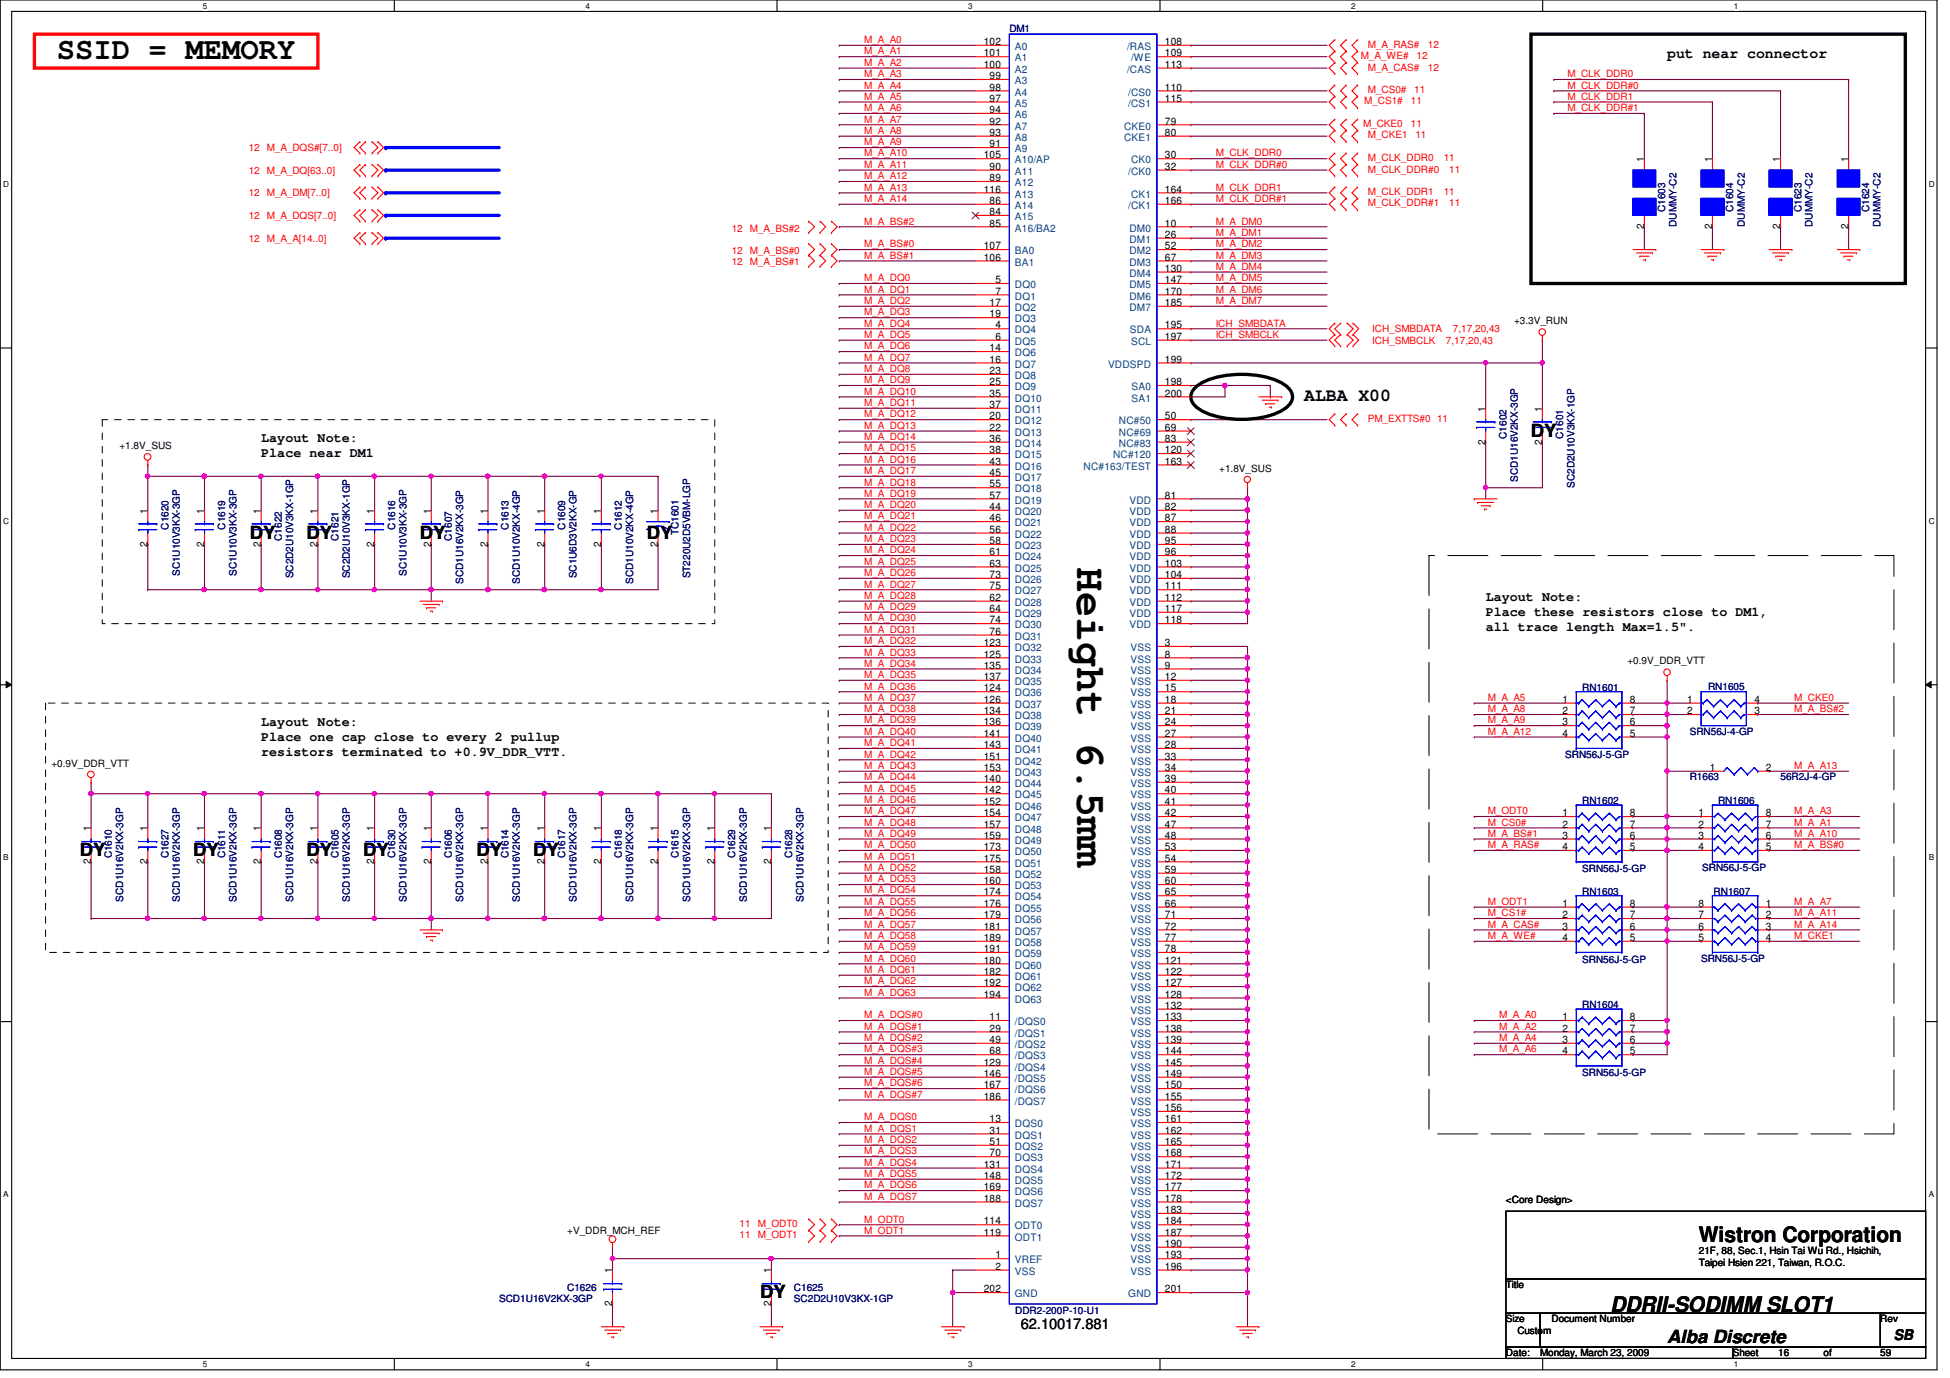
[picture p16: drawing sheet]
<svg xmlns="http://www.w3.org/2000/svg" width="297mm" height="210mm" viewBox="0 0 297 210" stroke-linecap="round" stroke-linejoin="round" font-family="sans-serif">
<defs><g id="words">
<text font-size="6.3" x="164.1" y="86.4" transform="rotate(90 164.1 86.4)">Height 6.5mm</text>
<text font-size="4.7" x="8.7" y="9.1">SSID = MEMORY</text>
<g font-size="3.3">
<text x="258.8" y="189.2">Wistron Corporation</text>
<text x="245.3" y="199.9">DDRII-SODIMM SLOT1</text>
</g>
<g font-size="2.8">
<text x="198.7" y="61">ALBA X00</text>
<text x="233.2" y="66.5">DY</text>
<text x="38.1" y="82">DY</text>
<text x="46.7" y="82">DY</text>
<text x="64" y="82">DY</text>
<text x="98.5" y="82">DY</text>
<text x="12.1" y="130.4">DY</text>
<text x="29.4" y="130.4">DY</text>
<text x="46.7" y="130.4">DY</text>
<text x="55.3" y="130.4">DY</text>
<text x="72.6" y="130.4">DY</text>
<text x="81.2" y="130.4">DY</text>
<text x="115.8" y="197.8">DY</text>
<text x="254" y="204.6">Alba Discrete</text>
</g>
<g font-size="2.2">
<text x="254" y="8.8">put near connector</text>
<text x="155.5" y="202.4">62.10017.881</text>
<text x="288.5" y="204.1">SB</text>
</g>
<g font-size="2">
<text x="39.8" y="67.4">Layout Note:</text>
<text x="39.8" y="69.6">Place near DM1</text>
<text x="226.3" y="91.5">Layout Note:</text>
<text x="226.3" y="93.8">Place these resistors close to DM1,</text>
<text x="226.3" y="96.1">all trace length Max=1.5&quot;.</text>
<text x="39.8" y="110.5">Layout Note:</text>
<text x="39.8" y="112.8">Place one cap close to every 2 pullup</text>
<text x="39.8" y="115.1">resistors terminated to +0.9V_DDR_VTT.</text>
</g>
<g font-size="1.6">
<text x="149.9" y="6.9">102</text>
<text x="149.9" y="8.6">101</text>
<text x="149.9" y="10.3">100</text>
<text x="177.5" y="6.9">108</text>
<text x="177.5" y="8.6">109</text>
<text x="177.5" y="10.3">113</text>
<text x="150.7" y="12.1">99</text>
<text x="150.7" y="13.8">98</text>
<text x="150.7" y="15.5">97</text>
<text x="150.7" y="17.2">94</text>
<text x="177.5" y="13.8">110</text>
<text x="177.5" y="15.5">115</text>
<text x="150.7" y="19">92</text>
<text x="150.7" y="20.7">93</text>
<text x="150.7" y="22.4">91</text>
<text x="177.5" y="19">79</text>
<text x="177.5" y="20.7">80</text>
<text x="149.9" y="24.1">105</text>
<text x="149.9" y="29.3">116</text>
<text x="150.7" y="25.9">90</text>
<text x="150.7" y="27.6">89</text>
<text x="177.5" y="24.1">30</text>
<text x="177.5" y="25.9">32</text>
<text x="177.5" y="29.3">164</text>
<text x="250.4" y="24.7" transform="rotate(-90 250.4 24.7)">1</text>
<text x="260.8" y="24.7" transform="rotate(-90 260.8 24.7)">1</text>
<text x="271.2" y="24.7" transform="rotate(-90 271.2 24.7)">1</text>
<text x="281.6" y="24.7" transform="rotate(-90 281.6 24.7)">1</text>
<text x="150.7" y="31.1">86</text>
<text x="150.7" y="32.8">84</text>
<text x="150.7" y="34.5">85</text>
<text x="177.5" y="31.1">166</text>
<text x="177.5" y="34.5">10</text>
<text x="250.4" y="34.9" transform="rotate(-90 250.4 34.9)">2</text>
<text x="260.8" y="34.9" transform="rotate(-90 260.8 34.9)">2</text>
<text x="271.2" y="34.9" transform="rotate(-90 271.2 34.9)">2</text>
<text x="281.6" y="34.9" transform="rotate(-90 281.6 34.9)">2</text>
<text x="149.9" y="38">107</text>
<text x="149.9" y="39.7">106</text>
<text x="177.5" y="36.2">26</text>
<text x="177.5" y="38">52</text>
<text x="177.5" y="39.7">67</text>
<text x="177.5" y="41.4">130</text>
<text x="150.7" y="46.6">17</text>
<text x="151.6" y="43.1">5</text>
<text x="151.6" y="44.9">7</text>
<text x="177.5" y="43.1">147</text>
<text x="177.5" y="44.9">170</text>
<text x="177.5" y="46.6">185</text>
<text x="150.7" y="48.3">19</text>
<text x="150.7" y="53.5">14</text>
<text x="151.6" y="50">4</text>
<text x="151.6" y="51.8">6</text>
<text x="177.5" y="50">195</text>
<text x="177.5" y="51.8">197</text>
<text x="150.7" y="55.2">16</text>
<text x="150.7" y="57">23</text>
<text x="150.7" y="58.7">25</text>
<text x="177.5" y="55.2">199</text>
<text x="177.5" y="58.7">198</text>
<text x="150.7" y="60.4">35</text>
<text x="150.7" y="62.1">37</text>
<text x="150.7" y="63.9">20</text>
<text x="150.7" y="65.6">22</text>
<text x="177.5" y="60.4">200</text>
<text x="177.5" y="63.9">50</text>
<text x="177.5" y="65.6">69</text>
<text x="226.3" y="62.7" transform="rotate(-90 226.3 62.7)">1</text>
<text x="234.9" y="62.7" transform="rotate(-90 234.9 62.7)">1</text>
<text x="150.7" y="67.3">36</text>
<text x="150.7" y="69">38</text>
<text x="150.7" y="70.8">43</text>
<text x="177.5" y="67.3">83</text>
<text x="177.5" y="69">120</text>
<text x="177.5" y="70.8">163</text>
<text x="226.3" y="67.7" transform="rotate(-90 226.3 67.7)">2</text>
<text x="234.9" y="67.7" transform="rotate(-90 234.9 67.7)">2</text>
<text x="150.7" y="72.5">45</text>
<text x="150.7" y="74.3">55</text>
<text x="150.7" y="75.9">57</text>
<text x="150.7" y="77.7">44</text>
<text x="177.5" y="75.9">81</text>
<text x="177.5" y="77.7">82</text>
<text x="22.5" y="83.3" transform="rotate(-90 22.5 83.3)">2</text>
<text x="22.5" y="78.2" transform="rotate(-90 22.5 78.2)">1</text>
<text x="31.1" y="83.3" transform="rotate(-90 31.1 83.3)">2</text>
<text x="31.1" y="78.2" transform="rotate(-90 31.1 78.2)">1</text>
<text x="39.7" y="83.3" transform="rotate(-90 39.7 83.3)">2</text>
<text x="39.7" y="78.2" transform="rotate(-90 39.7 78.2)">1</text>
<text x="48.4" y="83.3" transform="rotate(-90 48.4 83.3)">2</text>
<text x="48.4" y="78.2" transform="rotate(-90 48.4 78.2)">1</text>
<text x="57" y="83.3" transform="rotate(-90 57 83.3)">2</text>
<text x="57" y="78.2" transform="rotate(-90 57 78.2)">1</text>
<text x="65.7" y="83.3" transform="rotate(-90 65.7 83.3)">2</text>
<text x="65.7" y="78.2" transform="rotate(-90 65.7 78.2)">1</text>
<text x="74.3" y="83.3" transform="rotate(-90 74.3 83.3)">2</text>
<text x="74.3" y="78.2" transform="rotate(-90 74.3 78.2)">1</text>
<text x="82.9" y="83.3" transform="rotate(-90 82.9 83.3)">2</text>
<text x="82.9" y="78.2" transform="rotate(-90 82.9 78.2)">1</text>
<text x="91.6" y="83.3" transform="rotate(-90 91.6 83.3)">2</text>
<text x="91.6" y="78.2" transform="rotate(-90 91.6 78.2)">1</text>
<text x="100.2" y="83.3" transform="rotate(-90 100.2 83.3)">2</text>
<text x="100.2" y="78.2" transform="rotate(-90 100.2 78.2)">1</text>
<text x="150.7" y="79.4">46</text>
<text x="150.7" y="81.2">56</text>
<text x="150.7" y="82.9">58</text>
<text x="177.5" y="79.4">87</text>
<text x="177.5" y="81.2">88</text>
<text x="177.5" y="82.9">95</text>
<text x="150.7" y="84.6">61</text>
<text x="150.7" y="86.3">63</text>
<text x="150.7" y="88.1">73</text>
<text x="150.7" y="89.8">75</text>
<text x="177.5" y="84.6">96</text>
<text x="177.5" y="86.3">103</text>
<text x="177.5" y="88.1">104</text>
<text x="177.5" y="89.8">111</text>
<text x="150.7" y="91.5">62</text>
<text x="150.7" y="93.2">64</text>
<text x="150.7" y="95">74</text>
<text x="177.5" y="91.5">112</text>
<text x="177.5" y="93.2">117</text>
<text x="177.5" y="95">118</text>
<text x="149.9" y="98.4">123</text>
<text x="149.9" y="100.2">125</text>
<text x="149.9" y="101.9">135</text>
<text x="150.7" y="96.7">76</text>
<text x="177.5" y="98.4">3</text>
<text x="177.5" y="100.2">8</text>
<text x="177.5" y="101.9">9</text>
<text x="149.9" y="103.6">137</text>
<text x="149.9" y="105.3">124</text>
<text x="149.9" y="107.1">126</text>
<text x="177.5" y="103.6">12</text>
<text x="177.5" y="105.3">15</text>
<text x="177.5" y="107.1">18</text>
<text x="238" y="107.1">1</text>
<text x="248.3" y="107.1">8</text>
<text x="257" y="107.1">1</text>
<text x="267.2" y="107.1">4</text>
<text x="149.9" y="108.8">134</text>
<text x="149.9" y="110.5">136</text>
<text x="149.9" y="112.2">141</text>
<text x="149.9" y="114">143</text>
<text x="177.5" y="108.8">21</text>
<text x="177.5" y="110.5">24</text>
<text x="177.5" y="112.2">27</text>
<text x="177.5" y="114">28</text>
<text x="238" y="108.8">2</text>
<text x="238" y="110.5">3</text>
<text x="238" y="112.2">4</text>
<text x="248.3" y="112.2">5</text>
<text x="248.3" y="110.5">6</text>
<text x="248.3" y="108.8">7</text>
<text x="257" y="108.8">2</text>
<text x="267.2" y="108.8">3</text>
<text x="149.9" y="115.7">151</text>
<text x="149.9" y="117.4">153</text>
<text x="149.9" y="119.1">140</text>
<text x="177.5" y="115.7">33</text>
<text x="177.5" y="117.4">34</text>
<text x="177.5" y="119.1">39</text>
<text x="260.5" y="117.4">1</text>
<text x="269" y="117.4">2</text>
<text x="149.9" y="120.9">142</text>
<text x="149.9" y="122.6">152</text>
<text x="149.9" y="124.3">154</text>
<text x="177.5" y="120.9">40</text>
<text x="177.5" y="122.6">41</text>
<text x="177.5" y="124.3">42</text>
<text x="238" y="124.3">1</text>
<text x="248.3" y="124.3">8</text>
<text x="258.7" y="124.3">1</text>
<text x="269" y="124.3">8</text>
<text x="13.8" y="131.6" transform="rotate(-90 13.8 131.6)">2</text>
<text x="13.8" y="126.6" transform="rotate(-90 13.8 126.6)">1</text>
<text x="22.5" y="131.6" transform="rotate(-90 22.5 131.6)">2</text>
<text x="22.5" y="126.6" transform="rotate(-90 22.5 126.6)">1</text>
<text x="31.1" y="131.6" transform="rotate(-90 31.1 131.6)">2</text>
<text x="31.1" y="126.6" transform="rotate(-90 31.1 126.6)">1</text>
<text x="39.7" y="131.6" transform="rotate(-90 39.7 131.6)">2</text>
<text x="39.7" y="126.6" transform="rotate(-90 39.7 126.6)">1</text>
<text x="48.4" y="131.6" transform="rotate(-90 48.4 131.6)">2</text>
<text x="48.4" y="126.6" transform="rotate(-90 48.4 126.6)">1</text>
<text x="57" y="131.6" transform="rotate(-90 57 131.6)">2</text>
<text x="57" y="126.6" transform="rotate(-90 57 126.6)">1</text>
<text x="65.7" y="131.6" transform="rotate(-90 65.7 131.6)">2</text>
<text x="65.7" y="126.6" transform="rotate(-90 65.7 126.6)">1</text>
<text x="74.3" y="131.6" transform="rotate(-90 74.3 131.6)">2</text>
<text x="74.3" y="126.6" transform="rotate(-90 74.3 126.6)">1</text>
<text x="82.9" y="131.6" transform="rotate(-90 82.9 131.6)">2</text>
<text x="82.9" y="126.6" transform="rotate(-90 82.9 126.6)">1</text>
<text x="91.6" y="131.6" transform="rotate(-90 91.6 131.6)">2</text>
<text x="91.6" y="126.6" transform="rotate(-90 91.6 126.6)">1</text>
<text x="100.2" y="131.6" transform="rotate(-90 100.2 131.6)">2</text>
<text x="100.2" y="126.6" transform="rotate(-90 100.2 126.6)">1</text>
<text x="108.8" y="131.6" transform="rotate(-90 108.8 131.6)">2</text>
<text x="108.8" y="126.6" transform="rotate(-90 108.8 126.6)">1</text>
<text x="117.5" y="131.6" transform="rotate(-90 117.5 131.6)">2</text>
<text x="117.5" y="126.6" transform="rotate(-90 117.5 126.6)">1</text>
<text x="149.9" y="126.1">157</text>
<text x="149.9" y="127.8">159</text>
<text x="149.9" y="129.5">173</text>
<text x="149.9" y="131.2">175</text>
<text x="177.5" y="126.1">47</text>
<text x="177.5" y="127.8">48</text>
<text x="177.5" y="129.5">53</text>
<text x="177.5" y="131.2">54</text>
<text x="238" y="126.1">2</text>
<text x="238" y="127.8">3</text>
<text x="238" y="129.5">4</text>
<text x="248.3" y="129.5">5</text>
<text x="248.3" y="127.8">6</text>
<text x="248.3" y="126.1">7</text>
<text x="258.7" y="126.1">2</text>
<text x="258.7" y="127.8">3</text>
<text x="258.7" y="129.5">4</text>
<text x="269" y="129.5">5</text>
<text x="269" y="127.8">6</text>
<text x="269" y="126.1">7</text>
<text x="149.9" y="133">158</text>
<text x="149.9" y="134.7">160</text>
<text x="149.9" y="136.4">174</text>
<text x="177.5" y="133">59</text>
<text x="177.5" y="134.7">60</text>
<text x="177.5" y="136.4">65</text>
<text x="149.9" y="138.1">176</text>
<text x="149.9" y="139.9">179</text>
<text x="149.9" y="141.6">181</text>
<text x="149.9" y="143.3">189</text>
<text x="177.5" y="138.1">66</text>
<text x="177.5" y="139.9">71</text>
<text x="177.5" y="141.6">72</text>
<text x="177.5" y="143.3">77</text>
<text x="238" y="138.1">1</text>
<text x="238" y="139.9">2</text>
<text x="238" y="141.6">3</text>
<text x="238" y="143.3">4</text>
<text x="248.3" y="143.3">5</text>
<text x="248.3" y="141.6">6</text>
<text x="248.3" y="139.9">7</text>
<text x="248.3" y="138.1">8</text>
<text x="258.7" y="143.3">5</text>
<text x="258.7" y="141.6">6</text>
<text x="258.7" y="139.9">7</text>
<text x="258.7" y="138.1">8</text>
<text x="269" y="138.1">1</text>
<text x="269" y="139.9">2</text>
<text x="269" y="141.6">3</text>
<text x="269" y="143.3">4</text>
<text x="149.9" y="145">191</text>
<text x="149.9" y="146.8">180</text>
<text x="149.9" y="148.5">182</text>
<text x="177.5" y="145">78</text>
<text x="177.5" y="146.8">121</text>
<text x="177.5" y="148.5">122</text>
<text x="149.9" y="150.2">192</text>
<text x="149.9" y="152">194</text>
<text x="150.7" y="155.4">11</text>
<text x="177.5" y="150.2">127</text>
<text x="177.5" y="152">128</text>
<text x="177.5" y="153.7">132</text>
<text x="177.5" y="155.4">133</text>
<text x="238" y="155.4">1</text>
<text x="248.3" y="155.4">8</text>
<text x="150.7" y="157.1">29</text>
<text x="150.7" y="158.9">49</text>
<text x="150.7" y="160.6">68</text>
<text x="177.5" y="157.1">138</text>
<text x="177.5" y="158.9">139</text>
<text x="177.5" y="160.6">144</text>
<text x="238" y="157.1">2</text>
<text x="238" y="158.9">3</text>
<text x="238" y="160.6">4</text>
<text x="248.3" y="160.6">5</text>
<text x="248.3" y="158.9">6</text>
<text x="248.3" y="157.1">7</text>
<text x="149.9" y="162.3">129</text>
<text x="149.9" y="164">146</text>
<text x="149.9" y="165.8">167</text>
<text x="149.9" y="167.5">186</text>
<text x="177.5" y="162.3">145</text>
<text x="177.5" y="164">149</text>
<text x="177.5" y="165.8">150</text>
<text x="177.5" y="167.5">155</text>
<text x="150.7" y="170.9">13</text>
<text x="150.7" y="172.7">31</text>
<text x="177.5" y="169.2">156</text>
<text x="177.5" y="170.9">161</text>
<text x="177.5" y="172.7">162</text>
<text x="149.9" y="177.9">131</text>
<text x="149.9" y="179.6">148</text>
<text x="150.7" y="174.4">51</text>
<text x="150.7" y="176.1">70</text>
<text x="177.5" y="174.4">165</text>
<text x="177.5" y="176.1">168</text>
<text x="177.5" y="177.9">171</text>
<text x="177.5" y="179.6">172</text>
<text x="149.9" y="181.3">169</text>
<text x="149.9" y="183">188</text>
<text x="177.5" y="181.3">177</text>
<text x="177.5" y="183">178</text>
<text x="177.5" y="184.8">183</text>
<text x="149.9" y="186.5">114</text>
<text x="149.9" y="188.2">119</text>
<text x="151.6" y="191.7">1</text>
<text x="177.5" y="186.5">184</text>
<text x="177.5" y="188.2">187</text>
<text x="177.5" y="189.9">190</text>
<text x="177.5" y="191.7">193</text>
<text x="93.3" y="194" transform="rotate(-90 93.3 194)">1</text>
<text x="117.5" y="194" transform="rotate(-90 117.5 194)">1</text>
<text x="149.9" y="196.8">202</text>
<text x="151.6" y="193.4">2</text>
<text x="177.5" y="193.4">196</text>
<text x="177.5" y="196.8">201</text>
<text x="93.3" y="199" transform="rotate(-90 93.3 199)">2</text>
<text x="117.5" y="199" transform="rotate(-90 117.5 199)">2</text>
</g>
<g font-size="1.6" fill="#004080">
<text x="154.6" y="7.6">A0</text>
<text x="154.6" y="9.4">A1</text>
<text x="154.6" y="11.1">A2</text>
<text x="171.7" y="7.6">/RAS</text>
<text x="171.7" y="11.1">/CAS</text>
<text x="172.3" y="9.4">/WE</text>
<text x="154.6" y="12.8">A3</text>
<text x="154.6" y="14.6">A4</text>
<text x="154.6" y="16.3">A5</text>
<text x="154.6" y="18">A6</text>
<text x="171.9" y="14.6">/CS0</text>
<text x="171.9" y="16.3">/CS1</text>
<text x="154.6" y="19.7">A7</text>
<text x="154.6" y="21.5">A8</text>
<text x="154.6" y="23.2">A9</text>
<text x="171.2" y="19.7">CKE0</text>
<text x="171.2" y="21.5">CKE1</text>
<text x="154.6" y="24.9">A10/AP</text>
<text x="154.6" y="26.6">A11</text>
<text x="154.6" y="28.4">A12</text>
<text x="171.9" y="26.6">/CK0</text>
<text x="172.3" y="24.9">CK0</text>
<text x="154.6" y="30.1">A13</text>
<text x="154.6" y="31.8">A14</text>
<text x="154.6" y="33.5">A15</text>
<text x="154.6" y="35.3">A16/BA2</text>
<text x="171.9" y="31.8">/CK1</text>
<text x="172" y="35.3">DM0</text>
<text x="172.3" y="30.1">CK1</text>
<text x="154.6" y="38.7">BA0</text>
<text x="154.6" y="40.5">BA1</text>
<text x="172" y="37">DM1</text>
<text x="172" y="38.7">DM2</text>
<text x="172" y="40.5">DM3</text>
<text x="154.6" y="43.9">DQ0</text>
<text x="154.6" y="45.6">DQ1</text>
<text x="154.6" y="47.4">DQ2</text>
<text x="172" y="42.2">DM4</text>
<text x="172" y="43.9">DM5</text>
<text x="172" y="45.6">DM6</text>
<text x="172" y="47.4">DM7</text>
<text x="154.6" y="49.1">DQ3</text>
<text x="154.6" y="50.8">DQ4</text>
<text x="154.6" y="52.5">DQ5</text>
<text x="172.1" y="50.8">SDA</text>
<text x="172.3" y="52.5">SCL</text>
<text x="154.6" y="54.3">DQ6</text>
<text x="154.6" y="56">DQ7</text>
<text x="154.6" y="57.7">DQ8</text>
<text x="154.6" y="59.4">DQ9</text>
<text x="168.8" y="56">VDDSPD</text>
<text x="172.4" y="59.4">SA0</text>
<text x="154.6" y="61.2">DQ10</text>
<text x="154.6" y="62.9">DQ11</text>
<text x="154.6" y="64.6">DQ12</text>
<text x="170.4" y="64.6">NC#50</text>
<text x="172.4" y="61.2">SA1</text>
<text x="154.6" y="66.4">DQ13</text>
<text x="154.6" y="68.1">DQ14</text>
<text x="154.6" y="69.8">DQ15</text>
<text x="154.6" y="71.5">DQ16</text>
<text x="165.1" y="71.5">NC#163/TEST</text>
<text x="169.5" y="69.8">NC#120</text>
<text x="170.4" y="66.4">NC#69</text>
<text x="170.4" y="68.1">NC#83</text>
<text x="154.6" y="73.3">DQ17</text>
<text x="154.6" y="75">DQ18</text>
<text x="154.6" y="76.7">DQ19</text>
<text x="172" y="76.7">VDD</text>
<text x="154.6" y="78.4">DQ20</text>
<text x="154.6" y="80.2">DQ21</text>
<text x="154.6" y="81.9">DQ22</text>
<text x="154.6" y="83.7">DQ23</text>
<text x="172" y="78.4">VDD</text>
<text x="172" y="80.2">VDD</text>
<text x="172" y="81.9">VDD</text>
<text x="172" y="83.7">VDD</text>
<text x="154.6" y="85.3">DQ24</text>
<text x="154.6" y="87.1">DQ25</text>
<text x="154.6" y="88.8">DQ26</text>
<text x="172" y="85.3">VDD</text>
<text x="172" y="87.1">VDD</text>
<text x="172" y="88.8">VDD</text>
<text x="154.6" y="90.6">DQ27</text>
<text x="154.6" y="92.3">DQ28</text>
<text x="154.6" y="94">DQ29</text>
<text x="154.6" y="95.7">DQ30</text>
<text x="172" y="90.6">VDD</text>
<text x="172" y="92.3">VDD</text>
<text x="172" y="94">VDD</text>
<text x="172" y="95.7">VDD</text>
<text x="154.6" y="97.5">DQ31</text>
<text x="154.6" y="99.2">DQ32</text>
<text x="154.6" y="100.9">DQ33</text>
<text x="172.2" y="99.2">VSS</text>
<text x="172.2" y="100.9">VSS</text>
<text x="154.6" y="102.6">DQ34</text>
<text x="154.6" y="104.4">DQ35</text>
<text x="154.6" y="106.1">DQ36</text>
<text x="154.6" y="107.8">DQ37</text>
<text x="172.2" y="102.6">VSS</text>
<text x="172.2" y="104.4">VSS</text>
<text x="172.2" y="106.1">VSS</text>
<text x="172.2" y="107.8">VSS</text>
<text x="154.6" y="109.6">DQ38</text>
<text x="154.6" y="111.3">DQ39</text>
<text x="154.6" y="113">DQ40</text>
<text x="172.2" y="109.6">VSS</text>
<text x="172.2" y="111.3">VSS</text>
<text x="172.2" y="113">VSS</text>
<text x="154.6" y="114.7">DQ41</text>
<text x="154.6" y="116.5">DQ42</text>
<text x="154.6" y="118.2">DQ43</text>
<text x="154.6" y="119.9">DQ44</text>
<text x="172.2" y="114.7">VSS</text>
<text x="172.2" y="116.5">VSS</text>
<text x="172.2" y="118.2">VSS</text>
<text x="172.2" y="119.9">VSS</text>
<text x="154.6" y="121.6">DQ45</text>
<text x="154.6" y="123.4">DQ46</text>
<text x="154.6" y="125.1">DQ47</text>
<text x="172.2" y="121.6">VSS</text>
<text x="172.2" y="123.4">VSS</text>
<text x="172.2" y="125.1">VSS</text>
<text x="154.6" y="126.8">DQ48</text>
<text x="154.6" y="128.5">DQ49</text>
<text x="154.6" y="130.3">DQ50</text>
<text x="154.6" y="132">DQ51</text>
<text x="172.2" y="126.8">VSS</text>
<text x="172.2" y="128.5">VSS</text>
<text x="172.2" y="130.3">VSS</text>
<text x="172.2" y="132">VSS</text>
<text x="154.6" y="133.7">DQ52</text>
<text x="154.6" y="135.5">DQ53</text>
<text x="154.6" y="137.2">DQ54</text>
<text x="172.2" y="133.7">VSS</text>
<text x="172.2" y="135.5">VSS</text>
<text x="172.2" y="137.2">VSS</text>
<text x="154.6" y="138.9">DQ55</text>
<text x="154.6" y="140.6">DQ56</text>
<text x="154.6" y="142.4">DQ57</text>
<text x="172.2" y="138.9">VSS</text>
<text x="172.2" y="140.6">VSS</text>
<text x="172.2" y="142.4">VSS</text>
<text x="154.6" y="144.1">DQ58</text>
<text x="154.6" y="145.8">DQ59</text>
<text x="154.6" y="147.5">DQ60</text>
<text x="154.6" y="149.3">DQ61</text>
<text x="172.2" y="144.1">VSS</text>
<text x="172.2" y="145.8">VSS</text>
<text x="172.2" y="147.5">VSS</text>
<text x="172.2" y="149.3">VSS</text>
<text x="154.6" y="151">DQ62</text>
<text x="154.6" y="152.7">DQ63</text>
<text x="172.2" y="151">VSS</text>
<text x="172.2" y="152.7">VSS</text>
<text x="172.2" y="154.4">VSS</text>
<text x="154.6" y="156.2">/DQS0</text>
<text x="154.6" y="157.9">/DQS1</text>
<text x="154.6" y="159.6">/DQS2</text>
<text x="154.6" y="161.4">/DQS3</text>
<text x="172.2" y="156.2">VSS</text>
<text x="172.2" y="157.9">VSS</text>
<text x="172.2" y="159.6">VSS</text>
<text x="172.2" y="161.4">VSS</text>
<text x="154.6" y="163.1">/DQS4</text>
<text x="154.6" y="164.8">/DQS5</text>
<text x="154.6" y="166.5">/DQS6</text>
<text x="172.2" y="163.1">VSS</text>
<text x="172.2" y="164.8">VSS</text>
<text x="172.2" y="166.5">VSS</text>
<text x="154.6" y="168.3">/DQS7</text>
<text x="154.6" y="171.7">DQS0</text>
<text x="154.6" y="173.4">DQS1</text>
<text x="172.2" y="168.3">VSS</text>
<text x="172.2" y="170">VSS</text>
<text x="172.2" y="171.7">VSS</text>
<text x="172.2" y="173.4">VSS</text>
<text x="154.6" y="175.2">DQS2</text>
<text x="154.6" y="176.9">DQS3</text>
<text x="154.6" y="178.6">DQS4</text>
<text x="172.2" y="175.2">VSS</text>
<text x="172.2" y="176.9">VSS</text>
<text x="172.2" y="178.6">VSS</text>
<text x="154.6" y="180.3">DQS5</text>
<text x="154.6" y="182.1">DQS6</text>
<text x="154.6" y="183.8">DQS7</text>
<text x="172.2" y="180.3">VSS</text>
<text x="172.2" y="182.1">VSS</text>
<text x="172.2" y="183.8">VSS</text>
<text x="172.2" y="185.5">VSS</text>
<text x="154.6" y="187.3">ODT0</text>
<text x="154.6" y="189">ODT1</text>
<text x="172.2" y="187.3">VSS</text>
<text x="172.2" y="189">VSS</text>
<text x="172.2" y="190.7">VSS</text>
<text x="154.6" y="192.4">VREF</text>
<text x="154.6" y="194.2">VSS</text>
<text x="154.6" y="197.6">GND</text>
<text x="171.9" y="197.6">GND</text>
<text x="172.2" y="192.4">VSS</text>
<text x="172.2" y="194.2">VSS</text>
</g>
<g font-size="1.5" fill="#000080">
<text x="153.8" y="4.9">DM1</text>
<text x="253.7" y="32.3" transform="rotate(-90 253.7 32.3)">C1603</text>
<text x="255.4" y="34.5" transform="rotate(-90 255.4 34.5)">DUMMY-C2</text>
<text x="264" y="32.3" transform="rotate(-90 264 32.3)">C1604</text>
<text x="265.8" y="34.5" transform="rotate(-90 265.8 34.5)">DUMMY-C2</text>
<text x="274.4" y="32.3" transform="rotate(-90 274.4 32.3)">C1623</text>
<text x="276.1" y="34.5" transform="rotate(-90 276.1 34.5)">DUMMY-C2</text>
<text x="284.7" y="32.3" transform="rotate(-90 284.7 32.3)">C1624</text>
<text x="286.5" y="34.5" transform="rotate(-90 286.5 34.5)">DUMMY-C2</text>
<text x="229.5" y="66.8" transform="rotate(-90 229.5 66.8)">C1602</text>
<text x="238.1" y="66.8" transform="rotate(-90 238.1 66.8)">C1601</text>
<text x="231.2" y="73.4" transform="rotate(-90 231.2 73.4)">SCD1U16V2KX-3GP</text>
<text x="239.9" y="74.3" transform="rotate(-90 239.9 74.3)">SC2D2U10V3KX-1GP</text>
<text x="25.7" y="80.7" transform="rotate(-90 25.7 80.7)">C1620</text>
<text x="34.3" y="80.7" transform="rotate(-90 34.3 80.7)">C1619</text>
<text x="42.9" y="82.4" transform="rotate(-90 42.9 82.4)">C1622</text>
<text x="51.6" y="82.4" transform="rotate(-90 51.6 82.4)">C1621</text>
<text x="60.2" y="80.7" transform="rotate(-90 60.2 80.7)">C1616</text>
<text x="68.8" y="82.4" transform="rotate(-90 68.8 82.4)">C1607</text>
<text x="77.5" y="80.7" transform="rotate(-90 77.5 80.7)">C1613</text>
<text x="86.1" y="80.7" transform="rotate(-90 86.1 80.7)">C1609</text>
<text x="94.7" y="80.7" transform="rotate(-90 94.7 80.7)">C1612</text>
<text x="103.4" y="81.5" transform="rotate(-90 103.4 81.5)">TC1601</text>
<text x="27.4" y="87.8" transform="rotate(-90 27.4 87.8)">SC1U10V3KX-3GP</text>
<text x="36" y="87.8" transform="rotate(-90 36 87.8)">SC1U10V3KX-3GP</text>
<text x="44.7" y="88.1" transform="rotate(-90 44.7 88.1)">SC2D2U10V3KX-1GP</text>
<text x="53.3" y="88.1" transform="rotate(-90 53.3 88.1)">SC2D2U10V3KX-1GP</text>
<text x="61.9" y="87.8" transform="rotate(-90 61.9 87.8)">SC1U10V3KX-3GP</text>
<text x="70.6" y="88.9" transform="rotate(-90 70.6 88.9)">SCD1U16V2KX-3GP</text>
<text x="79.2" y="88.9" transform="rotate(-90 79.2 88.9)">SCD1U10V2KX-4GP</text>
<text x="87.8" y="88.1" transform="rotate(-90 87.8 88.1)">SC1U6D3V2KX-GP</text>
<text x="96.5" y="88.9" transform="rotate(-90 96.5 88.9)">SCD1U10V2KX-4GP</text>
<text x="105.1" y="88.1" transform="rotate(-90 105.1 88.1)">ST220U2D5VBM-LGP</text>
<text x="241" y="105.2">RN1601</text>
<text x="260.2" y="105">RN1605</text>
<text x="257.4" y="111.9">SRN56J-4-GP</text>
<text x="238.4" y="115.4">SRN56J-5-GP</text>
<text x="257.4" y="118.9">R1663</text>
<text x="271.2" y="118.9">56R2J-4-GP</text>
<text x="241" y="122.5">RN1602</text>
<text x="261.7" y="122.5">RN1606</text>
<text x="17" y="130.8" transform="rotate(-90 17 130.8)">C1610</text>
<text x="25.7" y="130.8" transform="rotate(-90 25.7 130.8)">C1627</text>
<text x="34.3" y="130.8" transform="rotate(-90 34.3 130.8)">C1611</text>
<text x="42.9" y="130.8" transform="rotate(-90 42.9 130.8)">C1608</text>
<text x="51.6" y="130.8" transform="rotate(-90 51.6 130.8)">C1605</text>
<text x="60.2" y="130.8" transform="rotate(-90 60.2 130.8)">C1630</text>
<text x="68.8" y="130.8" transform="rotate(-90 68.8 130.8)">C1606</text>
<text x="77.5" y="130.8" transform="rotate(-90 77.5 130.8)">C1614</text>
<text x="86.1" y="130.8" transform="rotate(-90 86.1 130.8)">C1617</text>
<text x="94.7" y="130.8" transform="rotate(-90 94.7 130.8)">C1618</text>
<text x="103.4" y="130.8" transform="rotate(-90 103.4 130.8)">C1615</text>
<text x="112" y="130.8" transform="rotate(-90 112 130.8)">C1629</text>
<text x="120.6" y="130.8" transform="rotate(-90 120.6 130.8)">C1628</text>
<text x="18.8" y="137.3" transform="rotate(-90 18.8 137.3)">SCD1U16V2KX-3GP</text>
<text x="27.4" y="137.3" transform="rotate(-90 27.4 137.3)">SCD1U16V2KX-3GP</text>
<text x="36" y="137.3" transform="rotate(-90 36 137.3)">SCD1U16V2KX-3GP</text>
<text x="44.7" y="137.3" transform="rotate(-90 44.7 137.3)">SCD1U16V2KX-3GP</text>
<text x="53.3" y="137.3" transform="rotate(-90 53.3 137.3)">SCD1U16V2KX-3GP</text>
<text x="61.9" y="137.3" transform="rotate(-90 61.9 137.3)">SCD1U16V2KX-3GP</text>
<text x="70.6" y="137.3" transform="rotate(-90 70.6 137.3)">SCD1U16V2KX-3GP</text>
<text x="79.2" y="137.3" transform="rotate(-90 79.2 137.3)">SCD1U16V2KX-3GP</text>
<text x="87.8" y="137.3" transform="rotate(-90 87.8 137.3)">SCD1U16V2KX-3GP</text>
<text x="96.5" y="137.3" transform="rotate(-90 96.5 137.3)">SCD1U16V2KX-3GP</text>
<text x="105.1" y="137.3" transform="rotate(-90 105.1 137.3)">SCD1U16V2KX-3GP</text>
<text x="113.7" y="137.3" transform="rotate(-90 113.7 137.3)">SCD1U16V2KX-3GP</text>
<text x="122.4" y="137.3" transform="rotate(-90 122.4 137.3)">SCD1U16V2KX-3GP</text>
<text x="241" y="132.8">SRN56J-5-GP</text>
<text x="241" y="136.3">RN1603</text>
<text x="259.3" y="132.7">SRN56J-5-GP</text>
<text x="261" y="136.3">RN1607</text>
<text x="241" y="146.6">SRN56J-5-GP</text>
<text x="259.1" y="146.5">SRN56J-5-GP</text>
<text x="241" y="153.6">RN1604</text>
<text x="241" y="163.9">SRN56J-5-GP</text>
<text x="86.4" y="196.6">C1626</text>
<text x="120.9" y="196.6">C1625</text>
<text x="76" y="198.3">SCD1U16V2KX-3GP</text>
<text x="120.9" y="198.3">SC2D2U10V3KX-1GP</text>
<text x="154.6" y="200.2">DDR2-200P-10-U1</text>
</g>
<g font-size="1.5" fill="#f00">
<text x="131.7" y="6.6">M_A_A0</text>
<text x="131.7" y="8.3">M_A_A1</text>
<text x="131.7" y="10">M_A_A2</text>
<text x="131.7" y="11.8">M_A_A3</text>
<text x="207.3" y="9">M_A_WE#</text>
<text x="208.4" y="10.8">M_A_CAS#</text>
<text x="208.4" y="7.3">M_A_RAS#</text>
<text x="215.8" y="9">12</text>
<text x="217.5" y="10.8">12</text>
<text x="217.5" y="7.3">12</text>
<text x="238.8" y="11.8">M_CLK_DDR0</text>
<text x="131.7" y="13.5">M_A_A4</text>
<text x="131.7" y="15.2">M_A_A5</text>
<text x="131.7" y="16.9">M_A_A6</text>
<text x="207.8" y="15.9">M_CS1#</text>
<text x="208.4" y="14.2">M_CS0#</text>
<text x="214.9" y="15.9">11</text>
<text x="215.4" y="14.2">11</text>
<text x="238.8" y="13.5">M_CLK_DDR#0</text>
<text x="238.8" y="15.2">M_CLK_DDR1</text>
<text x="238.8" y="16.9">M_CLK_DDR#1</text>
<text x="37.9" y="23">12 M_A_DQS#[7..0]</text>
<text x="131.7" y="18.7">M_A_A7</text>
<text x="131.7" y="20.4">M_A_A8</text>
<text x="131.7" y="22.1">M_A_A9</text>
<text x="131.7" y="23.8">M_A_A10</text>
<text x="185.2" y="23.8">M_CLK_DDR0</text>
<text x="207.6" y="19.4">M_CKE0</text>
<text x="208.4" y="21.1">M_CKE1</text>
<text x="214.9" y="19.4">11</text>
<text x="215.6" y="21.1">11</text>
<text x="37.9" y="26.5">12 M_A_DQ[63..0]</text>
<text x="37.9" y="29.9">12 M_A_DM[7..0]</text>
<text x="131.7" y="25.6">M_A_A11</text>
<text x="131.7" y="27.3">M_A_A12</text>
<text x="131.7" y="29">M_A_A13</text>
<text x="185.2" y="29">M_CLK_DDR1</text>
<text x="185.2" y="25.6">M_CLK_DDR#0</text>
<text x="208.4" y="26.3">M_CLK_DDR#0</text>
<text x="208.4" y="29.7">M_CLK_DDR1</text>
<text x="208.4" y="24.6">M_CLK_DDR0</text>
<text x="219.9" y="29.7">11</text>
<text x="219.9" y="24.6">11</text>
<text x="220.8" y="26.3">11</text>
<text x="37.9" y="33.4">12 M_A_DQS[7..0]</text>
<text x="111.5" y="35.3">12 M_A_BS#2</text>
<text x="131.7" y="30.8">M_A_A14</text>
<text x="131.7" y="34.2">M_A_BS#2</text>
<text x="185.2" y="34.2">M_A_DM0</text>
<text x="185.2" y="35.9">M_A_DM1</text>
<text x="185.2" y="30.8">M_CLK_DDR#1</text>
<text x="208.4" y="31.5">M_CLK_DDR#1</text>
<text x="220.8" y="31.5">11</text>
<text x="37.9" y="36.8">12 M_A_A[14..0]</text>
<text x="111.5" y="38.7">12 M_A_BS#0</text>
<text x="111.5" y="40.4">12 M_A_BS#1</text>
<text x="131.7" y="39.4">M_A_BS#1</text>
<text x="131.7" y="37.7">M_A_BS#0</text>
<text x="185.2" y="41.1">M_A_DM4</text>
<text x="185.2" y="37.7">M_A_DM2</text>
<text x="185.2" y="39.4">M_A_DM3</text>
<text x="131.7" y="42.8">M_A_DQ0</text>
<text x="131.7" y="44.6">M_A_DQ1</text>
<text x="131.7" y="46.3">M_A_DQ2</text>
<text x="185.2" y="42.8">M_A_DM5</text>
<text x="185.2" y="44.6">M_A_DM6</text>
<text x="185.2" y="46.3">M_A_DM7</text>
<text x="131.7" y="51.5">M_A_DQ5</text>
<text x="131.7" y="53.2">M_A_DQ6</text>
<text x="131.7" y="48">M_A_DQ3</text>
<text x="131.7" y="49.7">M_A_DQ4</text>
<text x="185.2" y="49.7">ICH_SMBDATA</text>
<text x="185.2" y="51.5">ICH_SMBCLK</text>
<text x="209" y="50.6">ICH_SMBDATA</text>
<text x="209" y="52.4">ICH_SMBCLK</text>
<text x="220.3" y="52.4">7,17,20,43</text>
<text x="221.3" y="50.6">7,17,20,43</text>
<text x="131.7" y="54.9">M_A_DQ7</text>
<text x="131.7" y="56.7">M_A_DQ8</text>
<text x="131.7" y="58.4">M_A_DQ9</text>
<text x="131.7" y="65.3">M_A_DQ13</text>
<text x="131.7" y="60.1">M_A_DQ10</text>
<text x="131.7" y="61.8">M_A_DQ11</text>
<text x="131.7" y="63.6">M_A_DQ12</text>
<text x="208.4" y="64.3">PM_EXTTS#0 11</text>
<text x="131.7" y="67">M_A_DQ14</text>
<text x="131.7" y="68.7">M_A_DQ15</text>
<text x="131.7" y="70.5">M_A_DQ16</text>
<text x="131.7" y="72.2">M_A_DQ17</text>
<text x="131.7" y="74">M_A_DQ18</text>
<text x="131.7" y="75.6">M_A_DQ19</text>
<text x="131.7" y="77.4">M_A_DQ20</text>
<text x="131.7" y="79.1">M_A_DQ21</text>
<text x="131.7" y="80.9">M_A_DQ22</text>
<text x="131.7" y="82.6">M_A_DQ23</text>
<text x="131.7" y="84.3">M_A_DQ24</text>
<text x="131.7" y="86">M_A_DQ25</text>
<text x="131.7" y="87.8">M_A_DQ26</text>
<text x="131.7" y="89.5">M_A_DQ27</text>
<text x="131.7" y="92.9">M_A_DQ29</text>
<text x="131.7" y="94.7">M_A_DQ30</text>
<text x="131.7" y="91.2">M_A_DQ28</text>
<text x="131.7" y="96.4">M_A_DQ31</text>
<text x="131.7" y="98.1">M_A_DQ32</text>
<text x="131.7" y="99.9">M_A_DQ33</text>
<text x="131.7" y="101.6">M_A_DQ34</text>
<text x="131.7" y="106.8">M_A_DQ37</text>
<text x="131.7" y="103.3">M_A_DQ35</text>
<text x="131.7" y="105">M_A_DQ36</text>
<text x="226.6" y="106.8">M_A_A5</text>
<text x="273.3" y="106.8">M_CKE0</text>
<text x="131.7" y="108.5">M_A_DQ38</text>
<text x="131.7" y="110.2">M_A_DQ39</text>
<text x="131.7" y="111.9">M_A_DQ40</text>
<text x="131.7" y="113.7">M_A_DQ41</text>
<text x="226.6" y="111.9">M_A_A12</text>
<text x="226.6" y="108.5">M_A_A8</text>
<text x="226.6" y="110.2">M_A_A9</text>
<text x="273.3" y="108.5">M_A_BS#2</text>
<text x="131.7" y="115.4">M_A_DQ42</text>
<text x="131.7" y="117.1">M_A_DQ43</text>
<text x="131.7" y="118.8">M_A_DQ44</text>
<text x="273.3" y="117.1">M_A_A13</text>
<text x="131.7" y="120.6">M_A_DQ45</text>
<text x="131.7" y="122.3">M_A_DQ46</text>
<text x="131.7" y="124">M_A_DQ47</text>
<text x="131.7" y="125.8">M_A_DQ48</text>
<text x="226.6" y="125.8">M_CS0#</text>
<text x="226.6" y="124">M_ODT0</text>
<text x="273.3" y="125.8">M_A_A1</text>
<text x="273.3" y="124">M_A_A3</text>
<text x="131.7" y="127.5">M_A_DQ49</text>
<text x="131.7" y="129.2">M_A_DQ50</text>
<text x="131.7" y="130.9">M_A_DQ51</text>
<text x="226.6" y="127.5">M_A_BS#1</text>
<text x="226.6" y="129.2">M_A_RAS#</text>
<text x="273.3" y="127.5">M_A_A10</text>
<text x="273.3" y="129.2">M_A_BS#0</text>
<text x="131.7" y="134.4">M_A_DQ53</text>
<text x="131.7" y="136.1">M_A_DQ54</text>
<text x="131.7" y="137.8">M_A_DQ55</text>
<text x="131.7" y="132.7">M_A_DQ52</text>
<text x="226.6" y="137.8">M_ODT1</text>
<text x="273.3" y="137.8">M_A_A7</text>
<text x="131.7" y="139.6">M_A_DQ56</text>
<text x="131.7" y="141.3">M_A_DQ57</text>
<text x="131.7" y="143">M_A_DQ58</text>
<text x="226.6" y="143">M_A_WE#</text>
<text x="226.6" y="141.3">M_A_CAS#</text>
<text x="226.6" y="139.6">M_CS1#</text>
<text x="273.3" y="141.3">M_A_A14</text>
<text x="273.3" y="143">M_CKE1</text>
<text x="273.3" y="139.6">M_A_A11</text>
<text x="131.7" y="148.2">M_A_DQ61</text>
<text x="131.7" y="149.9">M_A_DQ62</text>
<text x="131.7" y="144.7">M_A_DQ59</text>
<text x="131.7" y="146.5">M_A_DQ60</text>
<text x="131.7" y="151.7">M_A_DQ63</text>
<text x="131.7" y="155.1">M_A_DQS#0</text>
<text x="228.4" y="155.1">M_A_A0</text>
<text x="131.7" y="156.8">M_A_DQS#1</text>
<text x="131.7" y="158.6">M_A_DQS#2</text>
<text x="131.7" y="160.3">M_A_DQS#3</text>
<text x="228.4" y="160.3">M_A_A6</text>
<text x="228.4" y="158.6">M_A_A4</text>
<text x="228.4" y="156.8">M_A_A2</text>
<text x="131.7" y="165.5">M_A_DQS#6</text>
<text x="131.7" y="167.2">M_A_DQS#7</text>
<text x="131.7" y="162">M_A_DQS#4</text>
<text x="131.7" y="163.7">M_A_DQS#5</text>
<text x="131.7" y="170.6">M_A_DQS0</text>
<text x="131.7" y="172.4">M_A_DQS1</text>
<text x="131.7" y="174.1">M_A_DQS2</text>
<text x="131.7" y="175.9">M_A_DQS3</text>
<text x="131.7" y="177.6">M_A_DQS4</text>
<text x="131.7" y="179.3">M_A_DQS5</text>
<text x="131.7" y="181">M_A_DQS6</text>
<text x="131.7" y="182.8">M_A_DQS7</text>
<text x="112.6" y="186.9">11</text>
<text x="112.6" y="188.6">11</text>
<text x="115.4" y="186.9">M_ODT0</text>
<text x="115.4" y="188.6">M_ODT1</text>
<text x="131.7" y="186.2">M_ODT0</text>
<text x="131.7" y="187.9">M_ODT1</text>
</g>
<g font-size="1.5">
<text x="230.6" y="49.4">+3.3V_RUN</text>
<text x="18.2" y="68.4">+1.8V_SUS</text>
<text x="185.7" y="71.9">+1.8V_SUS</text>
<text x="247.9" y="101.2">+0.9V_DDR_VTT</text>
<text x="7.8" y="116.8">+0.9V_DDR_VTT</text>
<text x="229.4" y="183.3">&lt;Core Design&gt;</text>
<text x="86.4" y="188">+V_DDR_MCH_REF</text>
<text x="258.8" y="191.1">21F, 88, Sec.1, Hsin Tai Wu Rd., Hsichih,</text>
<text x="229.4" y="196.2">Title</text>
<text x="258.8" y="192.8">Taipei Hsien 221, Taiwan, R.O.C.</text>
<text x="229.4" y="201.4">Size</text>
<text x="231.1" y="203.2">Custom</text>
<text x="236.3" y="201.4">Document Number</text>
<text x="286.4" y="201.4">Rev</text>
<text x="229.4" y="206.6">Date:</text>
<text x="234.6" y="206.6">Monday, March 23, 2009</text>
<text x="263.9" y="206.6">Sheet</text>
<text x="270.9" y="206.6">16</text>
<text x="277.8" y="206.6">of</text>
<text x="286.4" y="206.6">59</text>
</g>
<g font-size="1.3">
<text x="30.9" y="1.4">5</text>
<text x="89.2" y="1.4">4</text>
<text x="147.5" y="1.4">3</text>
<text x="205.8" y="1.4">2</text>
<text x="264.1" y="1.4">1</text>
<text x=".5" y="28.5">D</text>
<text x="293.8" y="28.5">D</text>
<text x=".5" y="79.8">C</text>
<text x="293.8" y="79.8">C</text>
<text x=".5" y="131.1">B</text>
<text x="293.8" y="131.1">B</text>
<text x=".5" y="182.4">A</text>
<text x="293.8" y="182.4">A</text>
<text x="30.9" y="208.3">5</text>
<text x="89.2" y="208.3">4</text>
<text x="147.5" y="208.3">3</text>
<text x="205.8" y="208.3">2</text>
<text x="264.1" y="208.3">1</text>
</g>
</g></defs>
<path d="M0 0h295.1v208.7h-295.1zM1.8 1.7h291.5v205.2h-291.5z" fill="none" stroke="#000" stroke-width=".17"/>
<g fill="#fff">
<path d="M30.9 .2h.7v1.4h-.7z"/>
<path d="M30.9 207.1h.7v1.4h-.7z"/>
</g>
<path d="M60.1 0v1.7M60.1 206.9v1.8" fill="none" stroke="#000" stroke-width=".17"/>
<g fill="#fff">
<path d="M89.2 .2h.7v1.4h-.7z"/>
<path d="M89.2 207.1h.7v1.4h-.7z"/>
</g>
<path d="M118.4 0v1.7M118.4 206.9v1.8" fill="none" stroke="#000" stroke-width=".17"/>
<g fill="#fff">
<path d="M147.5 .2h.7v1.4h-.7z"/>
<path d="M147.5 207.1h.7v1.4h-.7z"/>
</g>
<path d="M176.7 0v1.7M176.7 206.9v1.8" fill="none" stroke="#000" stroke-width=".17"/>
<g fill="#fff">
<path d="M205.8 .2h.7v1.4h-.7z"/>
<path d="M205.8 207.1h.7v1.4h-.7z"/>
</g>
<path d="M235 0v1.7M235 206.9v1.8" fill="none" stroke="#000" stroke-width=".17"/>
<g fill="#fff">
<path d="M264.1 .2h.7v1.4h-.7z"/>
<path d="M264.1 207.1h.7v1.4h-.7z"/>
<path d="M.5 27.3h.9v1.4h-.9z"/>
<path d="M293.8 27.3h.9v1.4h-.9z"/>
<path d="M.5 78.6h.9v1.4h-.9z"/>
<path d="M293.8 78.6h.9v1.4h-.9z"/>
</g>
<path d="M0 53h1.8M293.3 53h1.8" fill="none" stroke="#000" stroke-width=".17"/>
<g fill="#fff">
<path d="M.5 129.9h.8v1.4h-.8z"/>
<path d="M293.8 129.9h.8v1.4h-.8z"/>
</g>
<path d="M0 104.3h1.8M293.3 104.3h1.8" fill="none" stroke="#000" stroke-width=".17"/>
<path d="M.9 103.8l.9 .5-.9 .5zM293.3 104.3l.9-.5v1z" fill="#000"/>
<path d="M.9 103.8l.9 .5-.9 .5zM293.3 104.3l.9-.5v1z" fill="none" stroke="#000" stroke-width=".15"/>
<g fill="#fff">
<path d="M.5 181.2h.8v1.4h-.8z"/>
<path d="M293.8 181.2h.8v1.4h-.8z"/>
</g>
<path d="M0 155.6h1.8M293.3 155.6h1.8" fill="none" stroke="#000" stroke-width=".17"/>
<path d="M108.9 120.9h.1M108.9 120.9v5.2" fill="none" stroke="#800040" stroke-width=".17"/>
<circle cx="108.8" cy="120.9" r=".33" fill="#f0f"/>
<circle cx="108.8" cy="120.9" r=".33" fill="none" stroke="#f0f" stroke-width=".17"/>
<path d="M100.2 120.9h.1M100.2 120.9h8.7" fill="none" stroke="#800040" stroke-width=".17"/>
<circle cx="100.2" cy="120.9" r=".33" fill="#f0f"/>
<circle cx="100.2" cy="120.9" r=".33" fill="none" stroke="#f0f" stroke-width=".17"/>
<path d="M65.7 139.9h.1M65.7 139.9v1.7M254 127.8h.1M254 127.8h5.1" fill="none" stroke="#800040" stroke-width=".17"/>
<circle cx="65.7" cy="139.9" r=".33" fill="#f0f"/>
<circle cx="65.7" cy="139.9" r=".33" fill="none" stroke="#f0f" stroke-width=".17"/>
<path d="M39.8 72.6h.1M39.8 72.6h8.6M48.4 72.6h.1M48.4 72.6v5.1" fill="none" stroke="#800040" stroke-width=".17"/>
<circle cx="39.8" cy="72.5" r=".33" fill="#f0f"/>
<circle cx="39.8" cy="72.5" r=".33" fill="none" stroke="#f0f" stroke-width=".17"/>
<path d="M58.8 32.8h17.2" fill="none" stroke="#00f" stroke-width=".51"/>
<circle cx="58.8" cy="32.8" r=".25" fill="#00f"/>
<path d="M57.1 82.9h.1M57.1 89.8h.1M57.1 82.9v6.9M57.1 89.8h8.6" fill="none" stroke="#800040" stroke-width=".17"/>
<circle cx="57" cy="89.8" r=".33" fill="#f0f"/>
<circle cx="57" cy="89.8" r=".33" fill="none" stroke="#f0f" stroke-width=".17"/>
<path d="M39.8 120.9h.1M39.8 120.9h8.6M48.4 120.9h.1M48.4 120.9v5.2" fill="none" stroke="#800040" stroke-width=".17"/>
<circle cx="39.8" cy="120.9" r=".33" fill="#f0f"/>
<circle cx="39.8" cy="120.9" r=".33" fill="none" stroke="#f0f" stroke-width=".17"/>
<path d="M65.7 131.3h.1M65.7 131.3v8.6M254 129.5h.1M254 129.5h5.1" fill="none" stroke="#800040" stroke-width=".17"/>
<path d="M58.8 36.3h17.2" fill="none" stroke="#00f" stroke-width=".51"/>
<circle cx="58.8" cy="36.3" r=".25" fill="#00f"/>
<path d="M48.4 72.6h.1M48.4 72.6h8.7M57.1 72.6h.1M57.1 72.6v5.1" fill="none" stroke="#800040" stroke-width=".17"/>
<circle cx="48.4" cy="72.5" r=".33" fill="#f0f"/>
<circle cx="48.4" cy="72.5" r=".33" fill="none" stroke="#f0f" stroke-width=".17"/>
<path d="M48.4 82.9h.1M48.4 89.8h.1M48.4 82.9v6.9M48.4 89.8h8.7" fill="none" stroke="#800040" stroke-width=".17"/>
<circle cx="48.4" cy="89.8" r=".33" fill="#f0f"/>
<circle cx="48.4" cy="89.8" r=".33" fill="none" stroke="#f0f" stroke-width=".17"/>
<path d="M48.4 131.3h.1M48.4 139.9h.1M48.4 131.3v8.6M48.4 139.9h8.7" fill="none" stroke="#800040" stroke-width=".17"/>
<circle cx="48.4" cy="139.9" r=".33" fill="#f0f"/>
<circle cx="48.4" cy="139.9" r=".33" fill="none" stroke="#f0f" stroke-width=".17"/>
<g fill="none" stroke="#800040" stroke-width=".17">
<path d="M57.1 72.6h.1M57.1 72.6h8.6M65.7 72.6h.1M65.7 72.6v5.1M13.9 120.9h.1M13.9 120.9v5.2M74.3 131.3h.1M74.3 131.3v8.6M108.9 120.9h.1M108.9 120.9h8.6M117.5 120.9h.1M117.5 120.9v5.2"/>
<path d="M254 138.2h.1M254 138.2h5.1"/>
</g>
<circle cx="57" cy="72.5" r=".33" fill="#f0f"/>
<circle cx="57" cy="72.5" r=".33" fill="none" stroke="#f0f" stroke-width=".17"/>
<path d="M39.8 82.9h.1M39.8 89.8h.1M39.8 82.9v6.9M39.8 89.8h8.6" fill="none" stroke="#800040" stroke-width=".17"/>
<circle cx="39.8" cy="89.8" r=".33" fill="#f0f"/>
<circle cx="39.8" cy="89.8" r=".33" fill="none" stroke="#f0f" stroke-width=".17"/>
<path d="M57.1 131.3h.1M57.1 139.9h.1M57.1 131.3v8.6M57.1 139.9h8.6" fill="none" stroke="#800040" stroke-width=".17"/>
<circle cx="57" cy="139.9" r=".33" fill="#f0f"/>
<circle cx="57" cy="139.9" r=".33" fill="none" stroke="#f0f" stroke-width=".17"/>
<path d="M13.9 120.9h.1M13.9 120.9h8.6M22.5 120.9h.1M22.5 120.9v5.2M83 131.3h.1M83 131.3v8.6M254 139.9h.1M254 139.9h5.1" fill="none" stroke="#800040" stroke-width=".17"/>
<circle cx="13.8" cy="120.9" r=".33" fill="#f0f"/>
<circle cx="13.8" cy="120.9" r=".33" fill="none" stroke="#f0f" stroke-width=".17"/>
<path d="M65.7 72.6h.1M65.7 72.6h8.6M74.3 72.6h.1M74.3 72.6v5.1" fill="none" stroke="#800040" stroke-width=".17"/>
<circle cx="65.7" cy="72.5" r=".33" fill="#f0f"/>
<circle cx="65.7" cy="72.5" r=".33" fill="none" stroke="#f0f" stroke-width=".17"/>
<path d="M22.5 72.6h.1M22.5 72.6v5.1M31.2 82.9h.1M31.2 89.8h.1M31.2 82.9v6.9M31.2 89.8h8.6" fill="none" stroke="#800040" stroke-width=".17"/>
<circle cx="31.1" cy="89.8" r=".33" fill="#f0f"/>
<circle cx="31.1" cy="89.8" r=".33" fill="none" stroke="#f0f" stroke-width=".17"/>
<path d="M48.4 120.9h.1M48.4 120.9h8.7M57.1 120.9h.1M57.1 120.9v5.2" fill="none" stroke="#800040" stroke-width=".17"/>
<circle cx="48.4" cy="120.9" r=".33" fill="#f0f"/>
<circle cx="48.4" cy="120.9" r=".33" fill="none" stroke="#f0f" stroke-width=".17"/>
<path d="M83 72.6h.1M83 72.6v5.1M91.6 131.3h.1M91.6 131.3v8.6" fill="none" stroke="#800040" stroke-width=".17"/>
<circle cx="82.9" cy="72.5" r=".33" fill="#f0f"/>
<circle cx="82.9" cy="72.5" r=".33" fill="none" stroke="#f0f" stroke-width=".17"/>
<path d="M74.3 72.6h.1M74.3 72.6h8.7" fill="none" stroke="#800040" stroke-width=".17"/>
<circle cx="74.3" cy="72.5" r=".33" fill="#f0f"/>
<circle cx="74.3" cy="72.5" r=".33" fill="none" stroke="#f0f" stroke-width=".17"/>
<path d="M22.5 82.9h.1M22.5 82.9v6.9M22.5 131.3h.1M22.5 131.3v8.6M57.1 120.9h.1M57.1 120.9h8.6M65.7 120.9h.1M65.7 120.9v5.2" fill="none" stroke="#800040" stroke-width=".17"/>
<circle cx="57" cy="120.9" r=".33" fill="#f0f"/>
<circle cx="57" cy="120.9" r=".33" fill="none" stroke="#f0f" stroke-width=".17"/>
<path d="M91.6 72.6h.1M91.6 72.6v5.1M22.5 89.8h.1M22.5 89.8h8.7M65.7 89.8h.1M65.7 89.8v1.8M100.2 131.3h.1M100.2 131.3v8.6" fill="none" stroke="#800040" stroke-width=".17"/>
<circle cx="91.6" cy="72.5" r=".33" fill="#f0f"/>
<circle cx="91.6" cy="72.5" r=".33" fill="none" stroke="#f0f" stroke-width=".17"/>
<path d="M83 72.6h.1M83 72.6h8.6M22.5 139.9h.1M22.5 139.9h8.7" fill="none" stroke="#800040" stroke-width=".17"/>
<circle cx="22.5" cy="139.9" r=".33" fill="#f0f"/>
<circle cx="22.5" cy="139.9" r=".33" fill="none" stroke="#f0f" stroke-width=".17"/>
<path d="M65.7 120.9h.1M65.7 120.9h8.6M74.3 120.9h.1M74.3 120.9v5.2" fill="none" stroke="#800040" stroke-width=".17"/>
<circle cx="65.7" cy="120.9" r=".33" fill="#f0f"/>
<circle cx="65.7" cy="120.9" r=".33" fill="none" stroke="#f0f" stroke-width=".17"/>
<path d="M91.6 82.9h.1M91.6 82.9v6.9M74.3 139.9h.1M74.3 139.9h8.7M108.9 131.3h.1M108.9 131.3v8.6" fill="none" stroke="#800040" stroke-width=".17"/>
<circle cx="82.9" cy="139.9" r=".33" fill="#f0f"/>
<circle cx="82.9" cy="139.9" r=".33" fill="none" stroke="#f0f" stroke-width=".17"/>
<circle cx="74.3" cy="139.9" r=".33" fill="#f0f"/>
<circle cx="74.3" cy="139.9" r=".33" fill="none" stroke="#f0f" stroke-width=".17"/>
<path d="M100.2 82.9h.1M100.2 82.9v6.9M31.2 131.3h.1M31.2 139.9h.1M31.2 131.3v8.6M31.2 139.9h8.6" fill="none" stroke="#800040" stroke-width=".17"/>
<circle cx="31.1" cy="139.9" r=".33" fill="#f0f"/>
<circle cx="31.1" cy="139.9" r=".33" fill="none" stroke="#f0f" stroke-width=".17"/>
<path d="M74.3 120.9h.1M74.3 120.9h8.7M83 120.9h.1M83 120.9v5.2" fill="none" stroke="#800040" stroke-width=".17"/>
<circle cx="74.3" cy="120.9" r=".33" fill="#f0f"/>
<circle cx="74.3" cy="120.9" r=".33" fill="none" stroke="#f0f" stroke-width=".17"/>
<path d="M91.6 72.6h.1M91.6 72.6h8.6M100.2 72.6h.1M100.2 72.6v5.1M83 82.9h.1M83 82.9v6.9" fill="none" stroke="#800040" stroke-width=".17"/>
<path d="M58.8 22.5h17.2" fill="none" stroke="#00f" stroke-width=".51"/>
<circle cx="58.8" cy="22.5" r=".25" fill="#00f"/>
<path d="M22.5 120.9h.1M22.5 120.9h8.7M31.2 120.9h.1M31.2 120.9v5.2" fill="none" stroke="#800040" stroke-width=".17"/>
<circle cx="22.5" cy="120.9" r=".33" fill="#f0f"/>
<circle cx="22.5" cy="120.9" r=".33" fill="none" stroke="#f0f" stroke-width=".17"/>
<path d="M13.9 119.2h.1M13.9 119.2v1.7M83 120.9h.1M83 120.9h8.6M91.6 120.9h.1M91.6 120.9v5.2" fill="none" stroke="#800040" stroke-width=".17"/>
<circle cx="82.9" cy="120.9" r=".33" fill="#f0f"/>
<circle cx="82.9" cy="120.9" r=".33" fill="none" stroke="#f0f" stroke-width=".17"/>
<path d="M22.5 72.6h.1M22.5 72.6h8.7M31.2 72.6h.1M31.2 72.6v5.1M117.5 131.3h.1M117.5 131.3v8.6" fill="none" stroke="#800040" stroke-width=".17"/>
<circle cx="31.1" cy="72.5" r=".33" fill="#f0f"/>
<circle cx="31.1" cy="72.5" r=".33" fill="none" stroke="#f0f" stroke-width=".17"/>
<circle cx="22.5" cy="72.5" r=".33" fill="#f0f"/>
<circle cx="22.5" cy="72.5" r=".33" fill="none" stroke="#f0f" stroke-width=".17"/>
<path d="M58.8 25.9h17.2" fill="none" stroke="#00f" stroke-width=".51"/>
<circle cx="58.8" cy="25.9" r=".25" fill="#00f"/>
<path d="M74.3 82.9h.1M74.3 82.9v6.9M91.6 89.8h.1M91.6 89.8h8.6" fill="none" stroke="#800040" stroke-width=".17"/>
<circle cx="91.6" cy="89.8" r=".33" fill="#f0f"/>
<circle cx="91.6" cy="89.8" r=".33" fill="none" stroke="#f0f" stroke-width=".17"/>
<path d="M31.2 120.9h.1M31.2 120.9h8.6M39.8 120.9h.1M39.8 120.9v5.2" fill="none" stroke="#800040" stroke-width=".17"/>
<circle cx="31.1" cy="120.9" r=".33" fill="#f0f"/>
<circle cx="31.1" cy="120.9" r=".33" fill="none" stroke="#f0f" stroke-width=".17"/>
<path d="M91.6 120.9h.1M91.6 120.9h8.6M100.2 120.9h.1M100.2 120.9v5.2" fill="none" stroke="#800040" stroke-width=".17"/>
<circle cx="91.6" cy="120.9" r=".33" fill="#f0f"/>
<circle cx="91.6" cy="120.9" r=".33" fill="none" stroke="#f0f" stroke-width=".17"/>
<path d="M13.9 131.3h.1M13.9 139.9h.1M13.9 131.3v8.6M13.9 139.9h8.6M248.7 158.9h.1M248.7 158.9h5.3M254 158.9h.1M254 157.2h.1M254 157.2v3.5h-5.3M248.7 160.7h.1" fill="none" stroke="#800040" stroke-width=".17"/>
<circle cx="253.9" cy="158.9" r=".32" fill="#f0f"/>
<circle cx="253.9" cy="158.9" r=".32" fill="none" stroke="#f0f" stroke-width=".17"/>
<circle cx="253.9" cy="157.2" r=".32" fill="#f0f"/>
<circle cx="253.9" cy="157.2" r=".32" fill="none" stroke="#f0f" stroke-width=".17"/>
<path d="M248.7 124.4h.1M248.7 126.1h.1M248.7 127.8h.1M248.7 129.5h.1M248.7 138.2h.1M248.7 124.4h5.3M248.7 126.1h5.3M248.7 127.8h5.3M248.7 129.5h5.3M248.7 138.2h5.3M254 143.4h.1M254 143.4v12" fill="none" stroke="#800040" stroke-width=".17"/>
<circle cx="253.9" cy="143.3" r=".33" fill="#f0f"/>
<circle cx="253.9" cy="143.3" r=".33" fill="none" stroke="#f0f" stroke-width=".17"/>
<path d="M248.7 139.9h.1M248.7 139.9h5.3M254 129.5h.1M254 129.5v8.7" fill="none" stroke="#800040" stroke-width=".17"/>
<circle cx="253.9" cy="138.1" r=".32" fill="#f0f"/>
<circle cx="253.9" cy="138.1" r=".32" fill="none" stroke="#f0f" stroke-width=".17"/>
<circle cx="253.9" cy="129.5" r=".32" fill="#f0f"/>
<circle cx="253.9" cy="129.5" r=".32" fill="none" stroke="#f0f" stroke-width=".17"/>
<path d="M254 117.5h.1M254 117.5v6.9M248.7 155.4h.1M248.7 157.2h.1M248.7 155.4h5.3M248.7 157.2h5.3" fill="none" stroke="#800040" stroke-width=".17"/>
<circle cx="253.9" cy="117.4" r=".33" fill="#f0f"/>
<circle cx="253.9" cy="117.4" r=".33" fill="none" stroke="#f0f" stroke-width=".17"/>
<path d="M254 126.1h.1M254 126.1v1.7" fill="none" stroke="#800040" stroke-width=".17"/>
<circle cx="253.9" cy="126.1" r=".33" fill="#f0f"/>
<circle cx="253.9" cy="126.1" r=".33" fill="none" stroke="#f0f" stroke-width=".17"/>
<path d="M31.2 72.6h.1M31.2 72.6h8.6M39.8 72.6h.1M39.8 72.6v5.1" fill="none" stroke="#800040" stroke-width=".17"/>
<circle cx="31.1" cy="72.5" r=".33" fill="#f0f"/>
<circle cx="31.1" cy="72.5" r=".33" fill="none" stroke="#f0f" stroke-width=".17"/>
<path d="M58.8 29.4h17.2" fill="none" stroke="#00f" stroke-width=".51"/>
<circle cx="58.8" cy="29.4" r=".25" fill="#00f"/>
<path d="M65.7 82.9h.1M65.7 89.8h.1M65.7 82.9v6.9M65.7 89.8h8.6" fill="none" stroke="#800040" stroke-width=".17"/>
<circle cx="74.3" cy="89.8" r=".33" fill="#f0f"/>
<circle cx="74.3" cy="89.8" r=".33" fill="none" stroke="#f0f" stroke-width=".17"/>
<circle cx="65.7" cy="89.8" r=".33" fill="#f0f"/>
<circle cx="65.7" cy="89.8" r=".33" fill="none" stroke="#f0f" stroke-width=".17"/>
<path d="M39.8 131.3h.1M39.8 139.9h.1M39.8 131.3v8.6M39.8 139.9h8.6" fill="none" stroke="#800040" stroke-width=".17"/>
<circle cx="39.8" cy="139.9" r=".33" fill="#f0f"/>
<circle cx="39.8" cy="139.9" r=".33" fill="none" stroke="#f0f" stroke-width=".17"/>
<path d="M236.7 13.8h.1M236.7 13.8h34.5M281.6 12.1h.1M281.6 12.1v12.1M181.4 29.4h.1M181.4 29.4h20.7M190 88.1h.1M190 88.1v1.7" fill="none" stroke="#800040" stroke-width=".17"/>
<circle cx="190" cy="88.1" r=".32" fill="#f0f"/>
<circle cx="190" cy="88.1" r=".32" fill="none" stroke="#f0f" stroke-width=".17"/>
<path d="M190 89.8h.1M190 89.8v1.8" fill="none" stroke="#800040" stroke-width=".17"/>
<circle cx="190" cy="89.8" r=".32" fill="#f0f"/>
<circle cx="190" cy="89.8" r=".32" fill="none" stroke="#f0f" stroke-width=".17"/>
<path d="M190 193.5h.1M190 191.7h.1M190 191.7v5.2" fill="none" stroke="#800040" stroke-width=".17"/>
<circle cx="190" cy="191.7" r=".32" fill="#f0f"/>
<circle cx="190" cy="191.7" r=".32" fill="none" stroke="#f0f" stroke-width=".17"/>
<path d="M190 136.4h.1M190 136.4v1.8" fill="none" stroke="#800040" stroke-width=".17"/>
<circle cx="190" cy="136.4" r=".33" fill="#f0f"/>
<circle cx="190" cy="136.4" r=".33" fill="none" stroke="#f0f" stroke-width=".17"/>
<path d="M190 105.4h.1M190 105.4v1.7" fill="none" stroke="#800040" stroke-width=".17"/>
<circle cx="190" cy="105.3" r=".32" fill="#f0f"/>
<circle cx="190" cy="105.3" r=".32" fill="none" stroke="#f0f" stroke-width=".17"/>
<path d="M181.4 157.2h.1M190 155.4h.1M190 155.4v1.8h-8.6" fill="none" stroke="#800040" stroke-width=".17"/>
<circle cx="190" cy="155.4" r=".32" fill="#f0f"/>
<circle cx="190" cy="155.4" r=".32" fill="none" stroke="#f0f" stroke-width=".17"/>
<path d="M181.4 81.2h.1M181.4 81.2h8.6M190 81.2h.1M190 81.2v1.7" fill="none" stroke="#800040" stroke-width=".17"/>
<circle cx="190" cy="81.2" r=".32" fill="#f0f"/>
<circle cx="190" cy="81.2" r=".32" fill="none" stroke="#f0f" stroke-width=".17"/>
<path d="M181.4 41.4h.1M181.4 41.4h20.7M181.4 139.9h.1M190 138.2h.1M190 138.2v1.7h-8.6" fill="none" stroke="#800040" stroke-width=".17"/>
<circle cx="190" cy="138.1" r=".32" fill="#f0f"/>
<circle cx="190" cy="138.1" r=".32" fill="none" stroke="#f0f" stroke-width=".17"/>
<path d="M271.2 13.8h.1M271.2 13.8v10.4M181.4 43.2h.1M181.4 43.2h20.7M181.4 186.6h.1M190 184.8h.1M190 184.8v1.8h-8.6" fill="none" stroke="#800040" stroke-width=".17"/>
<circle cx="190" cy="184.8" r=".32" fill="#f0f"/>
<circle cx="190" cy="184.8" r=".32" fill="none" stroke="#f0f" stroke-width=".17"/>
<path d="M181.4 44.9h.1M181.4 44.9h20.7M181.4 158.9h.1M190 157.2h.1M190 157.2v1.7h-8.6" fill="none" stroke="#800040" stroke-width=".17"/>
<circle cx="190" cy="157.2" r=".32" fill="#f0f"/>
<circle cx="190" cy="157.2" r=".32" fill="none" stroke="#f0f" stroke-width=".17"/>
<path d="M181.4 82.9h.1M181.4 82.9h8.6M190 82.9h.1M190 82.9v1.7M181.4 138.2h.1M181.4 138.2h8.6" fill="none" stroke="#800040" stroke-width=".17"/>
<circle cx="190" cy="82.9" r=".33" fill="#f0f"/>
<circle cx="190" cy="82.9" r=".33" fill="none" stroke="#f0f" stroke-width=".17"/>
<path d="M181.4 46.7h.1M181.4 46.7h20.7M181.4 98.5h.1M181.4 98.5h8.6M181.4 188.3h.1M190 196.9h.1M190 186.6h.1M190 186.6v1.7h-8.6M190 196.9v5.2" fill="none" stroke="#800040" stroke-width=".17"/>
<circle cx="190" cy="186.5" r=".33" fill="#f0f"/>
<circle cx="190" cy="186.5" r=".33" fill="none" stroke="#f0f" stroke-width=".17"/>
<path d="M190 158.9h.1M190 158.9v1.8h-8.6M181.4 160.7h.1" fill="none" stroke="#800040" stroke-width=".17"/>
<circle cx="190" cy="158.9" r=".32" fill="#f0f"/>
<circle cx="190" cy="158.9" r=".32" fill="none" stroke="#f0f" stroke-width=".17"/>
<path d="M181.4 50.1h.1M181.4 50.1h20.7M190 139.9h.1M190 139.9v1.7h-8.6M181.4 141.6h.1" fill="none" stroke="#800040" stroke-width=".17"/>
<circle cx="190" cy="139.9" r=".32" fill="#f0f"/>
<circle cx="190" cy="139.9" r=".32" fill="none" stroke="#f0f" stroke-width=".17"/>
<path d="M181.4 6.9h.1M181.4 6.9h20.7M181.4 100.2h.1M181.4 100.2h8.6" fill="none" stroke="#800040" stroke-width=".17"/>
<circle cx="190" cy="100.2" r=".33" fill="#f0f"/>
<circle cx="190" cy="100.2" r=".33" fill="none" stroke="#f0f" stroke-width=".17"/>
<path d="M190 98.5h.1M190 98.5v1.7M181.4 190h.1M190 188.3h.1M190 188.3v1.7h-8.6" fill="none" stroke="#800040" stroke-width=".17"/>
<circle cx="190" cy="188.3" r=".33" fill="#f0f"/>
<circle cx="190" cy="188.3" r=".33" fill="none" stroke="#f0f" stroke-width=".17"/>
<path d="M181.4 162.3h.1M190 160.7h.1M190 160.7v1.6h-8.6" fill="none" stroke="#800040" stroke-width=".17"/>
<circle cx="190" cy="160.6" r=".33" fill="#f0f"/>
<circle cx="190" cy="160.6" r=".33" fill="none" stroke="#f0f" stroke-width=".17"/>
<path d="M181.4 84.6h.1M181.4 84.6h8.6M190 84.6h.1M190 84.6v1.8" fill="none" stroke="#800040" stroke-width=".17"/>
<circle cx="190" cy="84.6" r=".33" fill="#f0f"/>
<circle cx="190" cy="84.6" r=".33" fill="none" stroke="#f0f" stroke-width=".17"/>
<path d="M181.4 51.8h.1M181.4 51.8h20.7M181.4 101.9h.1M181.4 103.6h.1M181.4 101.9h8.6M181.4 103.6h8.6M181.4 164.1h.1M190 162.3h.1M190 162.3v1.8h-8.6" fill="none" stroke="#800040" stroke-width=".17"/>
<circle cx="190" cy="162.3" r=".33" fill="#f0f"/>
<circle cx="190" cy="162.3" r=".33" fill="none" stroke="#f0f" stroke-width=".17"/>
<path d="M181.4 8.6h.1M181.4 8.6h20.7M181.4 86.4h.1M181.4 86.4h8.6M190 86.4h.1M190 86.4v1.7M181.4 191.7h.1M181.4 191.7h8.6" fill="none" stroke="#800040" stroke-width=".17"/>
<circle cx="190" cy="86.3" r=".32" fill="#f0f"/>
<circle cx="190" cy="86.3" r=".32" fill="none" stroke="#f0f" stroke-width=".17"/>
<path d="M190 190h.1M190 190v1.7" fill="none" stroke="#800040" stroke-width=".17"/>
<circle cx="190" cy="190" r=".32" fill="#f0f"/>
<circle cx="190" cy="190" r=".32" fill="none" stroke="#f0f" stroke-width=".17"/>
<path d="M181.4 105.4h.1M181.4 107.1h.1M181.4 108.8h.1M181.4 105.4h8.6M181.4 107.1h8.6M181.4 108.8h8.6M181.4 143.4h.1M190 141.6h.1M190 141.6v1.8h-8.6" fill="none" stroke="#800040" stroke-width=".17"/>
<circle cx="190" cy="141.6" r=".32" fill="#f0f"/>
<circle cx="190" cy="141.6" r=".32" fill="none" stroke="#f0f" stroke-width=".17"/>
<path d="M181.4 110.5h.1M181.4 112.3h.1M181.4 110.5h8.6M181.4 112.3h8.6M181.4 165.8h.1M190 164.1h.1M190 164.1v1.7h-8.6" fill="none" stroke="#800040" stroke-width=".17"/>
<circle cx="190" cy="164.1" r=".32" fill="#f0f"/>
<circle cx="190" cy="164.1" r=".32" fill="none" stroke="#f0f" stroke-width=".17"/>
<path d="M181.4 114h.1M181.4 114h8.6M181.4 193.5h.1M181.4 193.5h8.6" fill="none" stroke="#800040" stroke-width=".17"/>
<circle cx="190" cy="193.4" r=".32" fill="#f0f"/>
<circle cx="190" cy="193.4" r=".32" fill="none" stroke="#f0f" stroke-width=".17"/>
<path d="M181.4 10.4h.1M181.4 10.4h20.7M181.4 115.7h.1M181.4 117.5h.1M181.4 115.7h8.6M181.4 117.5h8.6M181.4 145.1h.1M190 143.4h.1M190 143.4v1.7h-8.6" fill="none" stroke="#800040" stroke-width=".17"/>
<circle cx="190" cy="143.3" r=".33" fill="#f0f"/>
<circle cx="190" cy="143.3" r=".33" fill="none" stroke="#f0f" stroke-width=".17"/>
<path d="M181.4 88.1h.1M181.4 88.1h8.6M181.4 119.2h.1M181.4 119.2h8.6M181.4 120.9h.1M181.4 122.6h.1M181.4 120.9h8.6M181.4 122.6h8.6M181.4 167.6h.1M190 165.8h.1M190 165.8v1.8h-8.6" fill="none" stroke="#800040" stroke-width=".17"/>
<circle cx="190" cy="165.8" r=".32" fill="#f0f"/>
<circle cx="190" cy="165.8" r=".32" fill="none" stroke="#f0f" stroke-width=".17"/>
<path d="M190 101.9h.1M190 101.9v1.7M181.4 124.4h.1M181.4 124.4h8.6" fill="none" stroke="#800040" stroke-width=".17"/>
<circle cx="190" cy="101.9" r=".33" fill="#f0f"/>
<circle cx="190" cy="101.9" r=".33" fill="none" stroke="#f0f" stroke-width=".17"/>
<path d="M181.4 146.8h.1M190 145.1h.1M190 145.1v1.7h-8.6" fill="none" stroke="#800040" stroke-width=".17"/>
<circle cx="190" cy="145.1" r=".33" fill="#f0f"/>
<circle cx="190" cy="145.1" r=".33" fill="none" stroke="#f0f" stroke-width=".17"/>
<path d="M190 103.6h.1M190 103.6v1.8" fill="none" stroke="#800040" stroke-width=".17"/>
<circle cx="190" cy="103.6" r=".32" fill="#f0f"/>
<circle cx="190" cy="103.6" r=".32" fill="none" stroke="#f0f" stroke-width=".17"/>
<path d="M190 107.1h.1M190 107.1v1.7" fill="none" stroke="#800040" stroke-width=".17"/>
<circle cx="190" cy="107.1" r=".32" fill="#f0f"/>
<circle cx="190" cy="107.1" r=".32" fill="none" stroke="#f0f" stroke-width=".17"/>
<path d="M181.4 13.8h.1M181.4 13.8h20.7M181.4 89.8h.1M181.4 89.8h8.6" fill="none" stroke="#800040" stroke-width=".17"/>
<circle cx="190" cy="89.8" r=".32" fill="#f0f"/>
<circle cx="190" cy="89.8" r=".32" fill="none" stroke="#f0f" stroke-width=".17"/>
<path d="M181.4 169.3h.1M190 167.6h.1M190 167.6v1.7h-8.6" fill="none" stroke="#800040" stroke-width=".17"/>
<circle cx="190" cy="167.5" r=".32" fill="#f0f"/>
<circle cx="190" cy="167.5" r=".32" fill="none" stroke="#f0f" stroke-width=".17"/>
<path d="M190 108.8h.1M190 108.8v1.7" fill="none" stroke="#800040" stroke-width=".17"/>
<circle cx="190" cy="108.8" r=".33" fill="#f0f"/>
<circle cx="190" cy="108.8" r=".33" fill="none" stroke="#f0f" stroke-width=".17"/>
<path d="M190 110.5h.1M190 110.5v1.8" fill="none" stroke="#800040" stroke-width=".17"/>
<circle cx="190" cy="110.5" r=".33" fill="#f0f"/>
<circle cx="190" cy="110.5" r=".33" fill="none" stroke="#f0f" stroke-width=".17"/>
<path d="M190 112.3h.1M190 112.3v1.7" fill="none" stroke="#800040" stroke-width=".17"/>
<circle cx="190" cy="112.2" r=".32" fill="#f0f"/>
<circle cx="190" cy="112.2" r=".32" fill="none" stroke="#f0f" stroke-width=".17"/>
<path d="M190 114h.1M190 114v1.7" fill="none" stroke="#800040" stroke-width=".17"/>
<circle cx="190" cy="114" r=".32" fill="#f0f"/>
<circle cx="190" cy="114" r=".32" fill="none" stroke="#f0f" stroke-width=".17"/>
<path d="M190 115.7h.1M190 115.7v1.8" fill="none" stroke="#800040" stroke-width=".17"/>
<circle cx="190" cy="115.7" r=".32" fill="#f0f"/>
<circle cx="190" cy="115.7" r=".32" fill="none" stroke="#f0f" stroke-width=".17"/>
<path d="M181.4 171h.1M190 169.3h.1M190 169.3v1.7h-8.6" fill="none" stroke="#800040" stroke-width=".17"/>
<circle cx="190" cy="169.2" r=".33" fill="#f0f"/>
<circle cx="190" cy="169.2" r=".33" fill="none" stroke="#f0f" stroke-width=".17"/>
<path d="M190 117.5h.1M190 117.5v1.7" fill="none" stroke="#800040" stroke-width=".17"/>
<circle cx="190" cy="117.4" r=".33" fill="#f0f"/>
<circle cx="190" cy="117.4" r=".33" fill="none" stroke="#f0f" stroke-width=".17"/>
<path d="M181.4 15.5h.1M181.4 15.5h20.7M190 119.2h.1M190 119.2v1.7" fill="none" stroke="#800040" stroke-width=".17"/>
<circle cx="190" cy="119.2" r=".33" fill="#f0f"/>
<circle cx="190" cy="119.2" r=".33" fill="none" stroke="#f0f" stroke-width=".17"/>
<path d="M190 120.9h.1M190 120.9v1.7" fill="none" stroke="#800040" stroke-width=".17"/>
<circle cx="190" cy="120.9" r=".32" fill="#f0f"/>
<circle cx="190" cy="120.9" r=".32" fill="none" stroke="#f0f" stroke-width=".17"/>
<path d="M181.4 19h.1M181.4 19h20.7M181.4 91.6h.1M181.4 91.6h8.6M181.4 148.5h.1M190 146.8h.1M190 146.8v1.7h-8.6" fill="none" stroke="#800040" stroke-width=".17"/>
<circle cx="190" cy="146.8" r=".32" fill="#f0f"/>
<circle cx="190" cy="146.8" r=".32" fill="none" stroke="#f0f" stroke-width=".17"/>
<path d="M190 122.6h.1M190 122.6v1.8" fill="none" stroke="#800040" stroke-width=".17"/>
<circle cx="190" cy="122.6" r=".32" fill="#f0f"/>
<circle cx="190" cy="122.6" r=".32" fill="none" stroke="#f0f" stroke-width=".17"/>
<path d="M190 93.3h.1M190 93.3v1.7M181.4 127.8h.1M190 126.1h.1M190 126.1v1.7h-8.6" fill="none" stroke="#800040" stroke-width=".17"/>
<circle cx="190" cy="126.1" r=".33" fill="#f0f"/>
<circle cx="190" cy="126.1" r=".33" fill="none" stroke="#f0f" stroke-width=".17"/>
<path d="M181.4 172.7h.1M190 171h.1M190 171v1.7h-8.6" fill="none" stroke="#800040" stroke-width=".17"/>
<circle cx="190" cy="171" r=".33" fill="#f0f"/>
<circle cx="190" cy="171" r=".33" fill="none" stroke="#f0f" stroke-width=".17"/>
<path d="M181.4 150.3h.1M190 148.5h.1M190 148.5v1.8h-8.6" fill="none" stroke="#800040" stroke-width=".17"/>
<circle cx="190" cy="148.5" r=".32" fill="#f0f"/>
<circle cx="190" cy="148.5" r=".32" fill="none" stroke="#f0f" stroke-width=".17"/>
<path d="M181.4 93.3h.1M181.4 93.3h8.6" fill="none" stroke="#800040" stroke-width=".17"/>
<circle cx="190" cy="93.3" r=".33" fill="#f0f"/>
<circle cx="190" cy="93.3" r=".33" fill="none" stroke="#f0f" stroke-width=".17"/>
<path d="M181.4 126.1h.1M190 124.4h.1M190 124.4v1.7h-8.6" fill="none" stroke="#800040" stroke-width=".17"/>
<circle cx="190" cy="124.3" r=".32" fill="#f0f"/>
<circle cx="190" cy="124.3" r=".32" fill="none" stroke="#f0f" stroke-width=".17"/>
<path d="M181.4 20.7h.1M181.4 20.7h20.7M181.4 174.5h.1M190 172.7h.1M190 172.7v1.8h-8.6" fill="none" stroke="#800040" stroke-width=".17"/>
<circle cx="190" cy="172.7" r=".32" fill="#f0f"/>
<circle cx="190" cy="172.7" r=".32" fill="none" stroke="#f0f" stroke-width=".17"/>
<path d="M181.4 24.2h.1M181.4 24.2h20.7M181.4 152h.1M190 150.3h.1M190 150.3v1.7h-8.6" fill="none" stroke="#800040" stroke-width=".17"/>
<circle cx="190" cy="150.3" r=".32" fill="#f0f"/>
<circle cx="190" cy="150.3" r=".32" fill="none" stroke="#f0f" stroke-width=".17"/>
<path d="M181.4 129.5h.1M190 127.8h.1M190 127.8v1.7h-8.6" fill="none" stroke="#800040" stroke-width=".17"/>
<circle cx="190" cy="127.8" r=".33" fill="#f0f"/>
<circle cx="190" cy="127.8" r=".33" fill="none" stroke="#f0f" stroke-width=".17"/>
<path d="M181.4 176.2h.1M190 174.5h.1M190 174.5v1.7h-8.6" fill="none" stroke="#800040" stroke-width=".17"/>
<circle cx="190" cy="174.4" r=".32" fill="#f0f"/>
<circle cx="190" cy="174.4" r=".32" fill="none" stroke="#f0f" stroke-width=".17"/>
<path d="M181.4 76h.1M181.4 76h8.6" fill="none" stroke="#800040" stroke-width=".17"/>
<circle cx="190" cy="76" r=".33" fill="#f0f"/>
<circle cx="190" cy="76" r=".33" fill="none" stroke="#f0f" stroke-width=".17"/>
<path d="M181.4 153.7h.1M190 152h.1M190 152v1.7h-8.6" fill="none" stroke="#800040" stroke-width=".17"/>
<circle cx="190" cy="152" r=".33" fill="#f0f"/>
<circle cx="190" cy="152" r=".33" fill="none" stroke="#f0f" stroke-width=".17"/>
<path d="M181.4 131.3h.1M190 129.5h.1M190 129.5v1.8h-8.6" fill="none" stroke="#800040" stroke-width=".17"/>
<circle cx="190" cy="129.5" r=".32" fill="#f0f"/>
<circle cx="190" cy="129.5" r=".32" fill="none" stroke="#f0f" stroke-width=".17"/>
<path d="M181.4 25.9h.1M181.4 25.9h20.7M181.4 177.9h.1M190 176.2h.1M190 176.2v1.7h-8.6" fill="none" stroke="#800040" stroke-width=".17"/>
<circle cx="190" cy="176.2" r=".32" fill="#f0f"/>
<circle cx="190" cy="176.2" r=".32" fill="none" stroke="#f0f" stroke-width=".17"/>
<path d="M190 76h.1M190 76v1.7" fill="none" stroke="#800040" stroke-width=".17"/>
<circle cx="190" cy="77.7" r=".32" fill="#f0f"/>
<circle cx="190" cy="77.7" r=".32" fill="none" stroke="#f0f" stroke-width=".17"/>
<circle cx="190" cy="76" r=".33" fill="#f0f"/>
<circle cx="190" cy="76" r=".33" fill="none" stroke="#f0f" stroke-width=".17"/>
<path d="M181.4 95h.1M181.4 95h8.6M181.4 155.4h.1M190 153.7h.1M190 153.7v1.7h-8.6" fill="none" stroke="#800040" stroke-width=".17"/>
<circle cx="190" cy="153.7" r=".33" fill="#f0f"/>
<circle cx="190" cy="153.7" r=".33" fill="none" stroke="#f0f" stroke-width=".17"/>
<path d="M181.4 133h.1M190 131.3h.1M190 131.3v1.7h-8.6" fill="none" stroke="#800040" stroke-width=".17"/>
<circle cx="190" cy="131.2" r=".32" fill="#f0f"/>
<circle cx="190" cy="131.2" r=".32" fill="none" stroke="#f0f" stroke-width=".17"/>
<path d="M181.4 179.6h.1M190 177.9h.1M190 177.9v1.7h-8.6" fill="none" stroke="#800040" stroke-width=".17"/>
<circle cx="190" cy="177.9" r=".33" fill="#f0f"/>
<circle cx="190" cy="177.9" r=".33" fill="none" stroke="#f0f" stroke-width=".17"/>
<path d="M181.4 34.5h.1M181.4 34.5h20.7M181.4 77.7h.1M181.4 77.7h8.6M190 179.6h.1M190 179.6v1.8h-8.6M181.4 181.4h.1" fill="none" stroke="#800040" stroke-width=".17"/>
<circle cx="190" cy="179.6" r=".33" fill="#f0f"/>
<circle cx="190" cy="179.6" r=".33" fill="none" stroke="#f0f" stroke-width=".17"/>
<path d="M181.4 79.5h.1M181.4 79.5h8.6M181.4 134.7h.1M190 133h.1M190 133v1.7h-8.6" fill="none" stroke="#800040" stroke-width=".17"/>
<circle cx="190" cy="133" r=".32" fill="#f0f"/>
<circle cx="190" cy="133" r=".32" fill="none" stroke="#f0f" stroke-width=".17"/>
<path d="M181.4 183.1h.1M190 181.4h.1M190 181.4v1.7h-8.6" fill="none" stroke="#800040" stroke-width=".17"/>
<circle cx="190" cy="181.3" r=".32" fill="#f0f"/>
<circle cx="190" cy="181.3" r=".32" fill="none" stroke="#f0f" stroke-width=".17"/>
<path d="M190 79.5h.1M190 79.5v1.7" fill="none" stroke="#800040" stroke-width=".17"/>
<circle cx="190" cy="79.4" r=".32" fill="#f0f"/>
<circle cx="190" cy="79.4" r=".32" fill="none" stroke="#f0f" stroke-width=".17"/>
<path d="M181.4 36.3h.1M181.4 38h.1M181.4 36.3h20.7M181.4 38h20.7M181.4 136.4h.1M190 134.7h.1M190 134.7v1.7h-8.6" fill="none" stroke="#800040" stroke-width=".17"/>
<circle cx="190" cy="134.7" r=".33" fill="#f0f"/>
<circle cx="190" cy="134.7" r=".33" fill="none" stroke="#f0f" stroke-width=".17"/>
<path d="M181.4 39.8h.1M181.4 39.8h20.7M181.4 184.8h.1M190 183.1h.1M190 183.1v1.7h-8.6" fill="none" stroke="#800040" stroke-width=".17"/>
<circle cx="190" cy="183.1" r=".32" fill="#f0f"/>
<circle cx="190" cy="183.1" r=".32" fill="none" stroke="#f0f" stroke-width=".17"/>
<path d="M181.4 196.9h.1M181.4 196.9h8.6" fill="none" stroke="#800040" stroke-width=".17"/>
<circle cx="190" cy="196.9" r=".33" fill="#f0f"/>
<circle cx="190" cy="196.9" r=".33" fill="none" stroke="#f0f" stroke-width=".17"/>
<g fill="none" stroke="#800040" stroke-width=".17">
<path d="M236.7 12.1h.1M236.7 15.5h.1M236.7 17.3h.1M236.7 12.1h44.9M236.7 15.5h24.2M236.7 17.3h13.8M250.5 17.3h.1M250.5 17.3v6.9M260.9 15.5h.1M260.9 15.5v8.7M181.4 31.1h.1M181.4 31.1h20.7"/>
<path d="M250.5 34.5h.1M250.5 34.5v3.5M260.9 34.5h.1M260.9 34.5v3.5M271.2 34.5h.1M271.2 34.5v3.5M281.6 34.5h.1M281.6 34.5v3.5M22.5 70.8h.1M22.5 70.8v1.8M181.4 63.9h.1M181.4 63.9h20.7"/>
<path d="M254 124.4h.1M254 124.4v1.7"/>
</g>
<circle cx="253.9" cy="126.1" r=".33" fill="#f0f"/>
<circle cx="253.9" cy="126.1" r=".33" fill="none" stroke="#f0f" stroke-width=".17"/>
<circle cx="253.9" cy="124.3" r=".32" fill="#f0f"/>
<circle cx="253.9" cy="124.3" r=".32" fill="none" stroke="#f0f" stroke-width=".17"/>
<path d="M254 127.8h.1M254 127.8v1.7" fill="none" stroke="#800040" stroke-width=".17"/>
<circle cx="253.9" cy="129.5" r=".32" fill="#f0f"/>
<circle cx="253.9" cy="129.5" r=".32" fill="none" stroke="#f0f" stroke-width=".17"/>
<circle cx="253.9" cy="127.8" r=".33" fill="#f0f"/>
<circle cx="253.9" cy="127.8" r=".33" fill="none" stroke="#f0f" stroke-width=".17"/>
<path d="M254 138.2h.1M254 138.2v1.7" fill="none" stroke="#800040" stroke-width=".17"/>
<circle cx="253.9" cy="139.9" r=".32" fill="#f0f"/>
<circle cx="253.9" cy="139.9" r=".32" fill="none" stroke="#f0f" stroke-width=".17"/>
<circle cx="253.9" cy="138.1" r=".32" fill="#f0f"/>
<circle cx="253.9" cy="138.1" r=".32" fill="none" stroke="#f0f" stroke-width=".17"/>
<path d="M254 155.4h.1M254 155.4v1.8" fill="none" stroke="#800040" stroke-width=".17"/>
<circle cx="253.9" cy="157.2" r=".32" fill="#f0f"/>
<circle cx="253.9" cy="157.2" r=".32" fill="none" stroke="#f0f" stroke-width=".17"/>
<circle cx="253.9" cy="155.4" r=".32" fill="#f0f"/>
<circle cx="253.9" cy="155.4" r=".32" fill="none" stroke="#f0f" stroke-width=".17"/>
<path d="M74.3 89.8h.1M74.3 89.8h8.7" fill="none" stroke="#800040" stroke-width=".17"/>
<circle cx="82.9" cy="89.8" r=".33" fill="#f0f"/>
<circle cx="82.9" cy="89.8" r=".33" fill="none" stroke="#f0f" stroke-width=".17"/>
<circle cx="74.3" cy="89.8" r=".33" fill="#f0f"/>
<circle cx="74.3" cy="89.8" r=".33" fill="none" stroke="#f0f" stroke-width=".17"/>
<path d="M83 89.8h.1M83 89.8h8.6" fill="none" stroke="#800040" stroke-width=".17"/>
<circle cx="82.9" cy="89.8" r=".33" fill="#f0f"/>
<circle cx="82.9" cy="89.8" r=".33" fill="none" stroke="#f0f" stroke-width=".17"/>
<path d="M226.3 55.3h.1M226.3 55.3v6.9M234.9 55.3h.1M234.9 55.3v6.9" fill="none" stroke="#800040" stroke-width=".17"/>
<circle cx="234.9" cy="55.3" r=".32" fill="#f0f"/>
<circle cx="234.9" cy="55.3" r=".32" fill="none" stroke="#f0f" stroke-width=".17"/>
<path d="M226.3 67.4h.1M226.3 74.3h.1M226.3 67.4v6.9M234.9 67.4h.1M234.9 67.4v6.9h-8.6" fill="none" stroke="#800040" stroke-width=".17"/>
<circle cx="226.3" cy="74.2" r=".33" fill="#f0f"/>
<circle cx="226.3" cy="74.2" r=".33" fill="none" stroke="#f0f" stroke-width=".17"/>
<path d="M190 74.3h.1M190 74.3v1.7M226.3 74.3h.1M226.3 74.3v1.7M83 139.9h.1M83 139.9h8.6M108.9 139.9h.1M108.9 139.9h8.6" fill="none" stroke="#800040" stroke-width=".17"/>
<circle cx="91.6" cy="139.9" r=".33" fill="#f0f"/>
<circle cx="91.6" cy="139.9" r=".33" fill="none" stroke="#f0f" stroke-width=".17"/>
<circle cx="82.9" cy="139.9" r=".33" fill="#f0f"/>
<circle cx="82.9" cy="139.9" r=".33" fill="none" stroke="#f0f" stroke-width=".17"/>
<path d="M100.2 139.9h.1M100.2 139.9h8.7" fill="none" stroke="#800040" stroke-width=".17"/>
<circle cx="108.8" cy="139.9" r=".33" fill="#f0f"/>
<circle cx="108.8" cy="139.9" r=".33" fill="none" stroke="#f0f" stroke-width=".17"/>
<circle cx="100.2" cy="139.9" r=".33" fill="#f0f"/>
<circle cx="100.2" cy="139.9" r=".33" fill="none" stroke="#f0f" stroke-width=".17"/>
<path d="M91.6 139.9h.1M91.6 139.9h8.6" fill="none" stroke="#800040" stroke-width=".17"/>
<circle cx="100.2" cy="139.9" r=".33" fill="#f0f"/>
<circle cx="100.2" cy="139.9" r=".33" fill="none" stroke="#f0f" stroke-width=".17"/>
<circle cx="91.6" cy="139.9" r=".33" fill="#f0f"/>
<circle cx="91.6" cy="139.9" r=".33" fill="none" stroke="#f0f" stroke-width=".17"/>
<path d="M65.7 139.9h.1M65.7 139.9h8.6" fill="none" stroke="#800040" stroke-width=".17"/>
<circle cx="65.7" cy="139.9" r=".33" fill="#f0f"/>
<circle cx="65.7" cy="139.9" r=".33" fill="none" stroke="#f0f" stroke-width=".17"/>
<g fill="none" stroke="#800040" stroke-width=".17">
<path d="M127.8 6.9h.1M127.8 8.6h.1M127.8 10.4h.1M127.8 12.1h.1M127.8 13.8h.1M127.8 15.5h.1M127.8 17.3h.1M127.8 19h.1M127.8 6.9h20.8M127.8 8.6h20.8M127.8 10.4h20.8M127.8 12.1h20.8"/>
<path d="M127.8 13.8h20.8M127.8 15.5h20.8M127.8 17.3h20.8M127.8 19h20.8M127.8 20.7h.1M127.8 22.5h.1M127.8 24.2h.1M127.8 25.9h.1M127.8 27.6h.1M127.8 29.4h.1M127.8 31.1h.1M127.8 39.8h.1"/>
<path d="M127.8 20.7h20.8M127.8 22.5h20.8M127.8 24.2h20.8M127.8 25.9h20.8M127.8 27.6h20.8M127.8 29.4h20.8M127.8 31.1h20.8M127.8 39.8h20.8M127.8 51.8h.1M127.8 53.6h.1M127.8 55.3h.1M127.8 57h.1"/>
<path d="M127.8 58.7h.1M127.8 51.8h20.8M127.8 53.6h20.8M127.8 55.3h20.8M127.8 57h20.8M127.8 58.7h20.8M127.8 65.7h.1M127.8 67.4h.1M127.8 69.1h.1M127.8 70.8h.1M127.8 60.5h.1M127.8 62.2h.1"/>
<path d="M127.8 63.9h.1M127.8 79.5h.1M127.8 72.6h.1M127.8 74.3h.1M127.8 76h.1M127.8 77.7h.1M127.8 65.7h20.8M127.8 67.4h20.8M127.8 69.1h20.8M127.8 70.8h20.8M127.8 60.5h20.8M127.8 62.2h20.8"/>
<path d="M127.8 63.9h20.8M127.8 79.5h20.8M127.8 72.6h20.8M127.8 74.3h20.8M127.8 76h20.8M127.8 77.7h20.8M127.8 81.2h.1M127.8 82.9h.1M127.8 84.6h.1M127.8 93.3h.1M127.8 95h.1M127.8 96.7h.1"/>
<path d="M127.8 98.5h.1M127.8 86.4h.1M127.8 88.1h.1M127.8 89.8h.1M127.8 91.6h.1M127.8 81.2h20.8M127.8 82.9h20.8M127.8 84.6h20.8M127.8 93.3h20.8M127.8 95h20.8M127.8 96.7h20.8M127.8 98.5h20.8"/>
<path d="M127.8 86.4h20.8M127.8 88.1h20.8M127.8 89.8h20.8M127.8 91.6h20.8M127.8 107.1h.1M127.8 108.8h.1M127.8 110.5h.1M127.8 112.3h.1M127.8 114h.1M127.8 115.7h.1M127.8 117.5h.1M127.8 119.2h.1"/>
<path d="M127.8 100.2h.1M127.8 101.9h.1M127.8 103.6h.1M127.8 105.4h.1M127.8 107.1h20.8M127.8 108.8h20.8M127.8 110.5h20.8M127.8 112.3h20.8M127.8 114h20.8M127.8 115.7h20.8M127.8 117.5h20.8M127.8 119.2h20.8"/>
<path d="M127.8 100.2h20.8M127.8 101.9h20.8M127.8 103.6h20.8M127.8 105.4h20.8M127.8 120.9h.1M127.8 122.6h.1M127.8 124.4h.1M127.8 126.1h.1M127.8 134.7h.1M127.8 136.4h.1M127.8 138.2h.1M127.8 139.9h.1"/>
<path d="M127.8 127.8h.1M127.8 129.5h.1M127.8 131.3h.1M127.8 133h.1M127.8 120.9h20.8M127.8 122.6h20.8M127.8 124.4h20.8M127.8 126.1h20.8M127.8 134.7h20.8M127.8 136.4h20.8M127.8 138.2h20.8M127.8 139.9h20.8"/>
<path d="M127.8 127.8h20.8M127.8 129.5h20.8M127.8 131.3h20.8M127.8 133h20.8M127.8 148.5h.1M127.8 150.3h.1M127.8 152h.1M127.8 141.6h.1M127.8 143.4h.1M127.8 145.1h.1M127.8 146.8h.1M127.8 148.5h20.8"/>
<path d="M127.8 150.3h20.8M127.8 152h20.8M127.8 141.6h20.8M127.8 143.4h20.8M127.8 145.1h20.8M127.8 146.8h20.8M127.8 165.8h.1M127.8 167.6h.1M127.8 165.8h20.8M127.8 167.6h20.8M145.1 196.9h.1M145.1 196.9h3.5"/>
</g>
<circle cx="145.1" cy="196.9" r=".34" fill="#f0f"/>
<circle cx="145.1" cy="196.9" r=".34" fill="none" stroke="#f0f" stroke-width=".17"/>
<g fill="none" stroke="#800040" stroke-width=".17">
<path d="M127.8 43.2h.1M127.8 43.2h20.8M127.8 171h.1M127.8 172.7h.1M127.8 174.5h.1M127.8 176.2h.1M127.8 177.9h.1M127.8 179.6h.1M127.8 171h20.8M127.8 172.7h20.8M127.8 174.5h20.8M127.8 176.2h20.8"/>
<path d="M127.8 177.9h20.8M127.8 179.6h20.8M117.5 191.7h.1M117.5 191.7h31.1M127.8 181.4h.1M127.8 183.1h.1M127.8 186.6h.1M127.8 188.3h.1M127.8 181.4h20.8M127.8 183.1h20.8M127.8 186.6h20.8M127.8 188.3h20.8"/>
<path d="M145.1 196.9h.1M145.1 193.5h.1M145.1 193.5v8.6"/>
</g>
<circle cx="117.5" cy="191.7" r=".33" fill="#f0f"/>
<circle cx="117.5" cy="191.7" r=".33" fill="none" stroke="#f0f" stroke-width=".17"/>
<g fill="none" stroke="#800040" stroke-width=".17">
<path d="M127.8 34.5h.1M127.8 38h.1M127.8 34.5h20.8M127.8 38h20.8M127.8 155.4h.1M127.8 157.2h.1M127.8 158.9h.1M127.8 155.4h20.8M127.8 157.2h20.8M127.8 158.9h20.8M127.8 160.7h.1M127.8 160.7h20.8"/>
<path d="M93.3 198.6h.1M93.3 191.7h.1M93.3 191.7v1.8M93.3 198.6v3.5M93.3 191.7h24.2M117.5 191.7h.1M117.5 191.7v1.8"/>
</g>
<circle cx="93.3" cy="191.7" r=".33" fill="#f0f"/>
<circle cx="93.3" cy="191.7" r=".33" fill="none" stroke="#f0f" stroke-width=".17"/>
<g fill="none" stroke="#800040" stroke-width=".17">
<path d="M127.8 44.9h.1M127.8 46.7h.1M127.8 48.4h.1M127.8 50.1h.1M127.8 44.9h20.8M127.8 46.7h20.8M127.8 48.4h20.8M127.8 50.1h20.8M190 91.6h.1M190 91.6v1.7M127.8 162.3h.1M127.8 164.1h.1"/>
<path d="M127.8 162.3h20.8M127.8 164.1h20.8M93.3 190h.1M93.3 190v1.7M117.5 198.6h.1M117.5 198.6v3.5M145.1 193.5h.1M145.1 193.5h3.5"/>
</g>
<circle cx="190" cy="91.5" r=".33" fill="#f0f"/>
<circle cx="190" cy="91.5" r=".33" fill="none" stroke="#f0f" stroke-width=".17"/>
<path d="M190 77.7h.1M190 77.7v1.8" fill="none" stroke="#800040" stroke-width=".17"/>
<circle cx="190" cy="77.7" r=".32" fill="#f0f"/>
<circle cx="190" cy="77.7" r=".32" fill="none" stroke="#f0f" stroke-width=".17"/>
<path d="M190 100.2h.1M190 100.2v1.7" fill="none" stroke="#800040" stroke-width=".17"/>
<circle cx="190" cy="100.2" r=".33" fill="#f0f"/>
<circle cx="190" cy="100.2" r=".33" fill="none" stroke="#f0f" stroke-width=".17"/>
<path d="M186.6 58.7h.1M186.6 58.7v1.8M254 107.1h.1M254 107.1v1.7" fill="none" stroke="#800040" stroke-width=".17"/>
<circle cx="253.9" cy="107.1" r=".32" fill="#f0f"/>
<circle cx="253.9" cy="107.1" r=".32" fill="none" stroke="#f0f" stroke-width=".17"/>
<path d="M248.7 108.8h.1M248.7 108.8h5.3M248.7 107.1h8.7M248.7 110.5h5.3M254 107.1h.1M254 103.6h.1M254 110.5h.1M254 108.8h.1M254 103.6v3.5M254 108.8v1.7" fill="none" stroke="#800040" stroke-width=".17"/>
<circle cx="253.9" cy="108.8" r=".33" fill="#f0f"/>
<circle cx="253.9" cy="108.8" r=".33" fill="none" stroke="#f0f" stroke-width=".17"/>
<path d="M248.7 112.3h5.3M254 112.3h.1M254 110.5h.1M254 110.5v1.8" fill="none" stroke="#800040" stroke-width=".17"/>
<circle cx="253.9" cy="110.5" r=".33" fill="#f0f"/>
<circle cx="253.9" cy="110.5" r=".33" fill="none" stroke="#f0f" stroke-width=".17"/>
<path d="M254 108.8h.1M254 108.8h3.4M254 139.9h.1M254 124.4h5.1M254 126.1h5.1M254 139.9v1.7M259.1 124.4h.1M259.1 126.1h.1M248.7 141.6h5.3M254 141.6h.1" fill="none" stroke="#800040" stroke-width=".17"/>
<circle cx="253.9" cy="139.9" r=".32" fill="#f0f"/>
<circle cx="253.9" cy="139.9" r=".32" fill="none" stroke="#f0f" stroke-width=".17"/>
<path d="M248.7 143.4h5.3M254 143.4h.1M254 141.6h.1M254 141.6h5.1M254 141.6v1.8M259.1 141.6h.1" fill="none" stroke="#800040" stroke-width=".17"/>
<circle cx="253.9" cy="141.6" r=".32" fill="#f0f"/>
<circle cx="253.9" cy="141.6" r=".32" fill="none" stroke="#f0f" stroke-width=".17"/>
<g fill="none" stroke="#800040" stroke-width=".17">
<path d="M254 117.5h.1M254 112.3h.1M254 117.5h6.9M254 112.3v5.2M267.8 107.1h.1M267.8 108.8h.1M267.8 107.1h13.8M267.8 108.8h13.8M269.5 117.5h.1M269.5 117.5h12.1M224.6 126.1h.1M224.6 124.4h.1"/>
<path d="M224.6 127.8h.1M224.6 129.5h.1M224.6 126.1h13.8M224.6 124.4h13.8M224.6 127.8h13.8M224.6 129.5h13.8M269.5 139.9h.1M269.5 138.2h.1M269.5 139.9h13.8M269.5 138.2h13.8M224.6 155.4h.1M224.6 158.9h.1"/>
<path d="M224.6 157.2h.1M224.6 155.4h13.8M224.6 158.9h13.8M224.6 157.2h13.8M254 143.4h5.1M259.1 143.4h.1M269.5 141.6h.1M269.5 143.4h.1M269.5 143.4h13.8M269.5 141.6h13.8M224.6 160.7h.1M224.6 160.7h13.8"/>
</g>
<circle cx="253.9" cy="112.2" r=".32" fill="#f0f"/>
<circle cx="253.9" cy="112.2" r=".32" fill="none" stroke="#f0f" stroke-width=".17"/>
<path d="M181.4 58.7h.1M181.4 58.7h5.2" fill="none" stroke="#800040" stroke-width=".17"/>
<circle cx="186.6" cy="58.7" r=".34" fill="#f0f"/>
<circle cx="186.6" cy="58.7" r=".34" fill="none" stroke="#f0f" stroke-width=".17"/>
<path d="M186.6 58.7h6.9M193.5 58.7h.1M193.5 58.7v1.8M226.3 55.3h.1M226.3 55.3h8.6M181.4 60.5h.1M181.4 60.5h5.2M193.5 60.5h.1" fill="none" stroke="#800040" stroke-width=".17"/>
<circle cx="226.3" cy="55.3" r=".32" fill="#f0f"/>
<circle cx="226.3" cy="55.3" r=".32" fill="none" stroke="#f0f" stroke-width=".17"/>
<g fill="none" stroke="#800040" stroke-width=".17">
<path d="M181.4 55.3h.1M181.4 55.3h44.9M234.9 51.8h.1M234.9 51.8v3.5M224.6 112.3h.1M224.6 108.8h.1M224.6 110.5h.1M224.6 107.1h.1M224.6 112.3h13.8M224.6 108.8h13.8M224.6 110.5h13.8M224.6 107.1h13.8"/>
<path d="M224.6 138.2h.1M224.6 139.9h.1M224.6 138.2h13.8M224.6 139.9h13.8M269.5 127.8h.1M269.5 129.5h.1M269.5 126.1h.1M269.5 124.4h.1M269.5 127.8h13.8M269.5 129.5h13.8M269.5 126.1h13.8M269.5 124.4h13.8"/>
<path d="M224.6 143.4h.1M224.6 141.6h.1M224.6 143.4h13.8M224.6 141.6h13.8"/>
</g>
<g fill="none" stroke="#f00" stroke-width=".17">
<path d="M203.3 19.9h.1M203.3 14.7h.1M203.3 13h.1M203.3 18.2h.1M203.3 9.5h.1M203.3 7.8h.1M203.3 11.2h.1M203.3 16.4h.1M203.3 6.1h.1M203.3 18.2l-.8 .8 .8 .9M203.3 19.9l-.8 .8 .8 .9M203.3 9.5l-.8 .9 .8 .8"/>
<path d="M203.3 13l-.8 .8 .8 .9M203.3 7.8l-.8 .8 .8 .9M203.3 14.7l-.8 .8 .8 .9M203.3 6.1l-.8 .8 .8 .9M205.1 19.9h.1M205.1 13h.1M205.1 14.7h.1M205.1 18.2h.1M205.1 7.8h.1M205.1 9.5h.1M205.1 11.2h.1M205.1 16.4h.1"/>
<path d="M205.1 6.1h.1M205.1 19.9l-.9 .8 .9 .9M205.1 18.2l-.9 .8 .9 .9M205.1 13l-.9 .8 .9 .9M205.1 7.8l-.9 .8 .9 .9M205.1 9.5l-.9 .9 .9 .8M205.1 6.1l-.9 .8 .9 .9M205.1 14.7l-.9 .8 .9 .9M206.8 19.9h.1M206.8 14.7h.1M206.8 13h.1M206.8 18.2h.1"/>
<path d="M206.8 9.5h.1M206.8 7.8h.1M206.8 11.2h.1M206.8 16.4h.1M206.8 6.1h.1M206.8 19.9l-.9 .8 .9 .9M206.8 13l-.9 .8 .9 .9M206.8 18.2l-.9 .8 .9 .9M206.8 14.7l-.9 .8 .9 .9M206.8 6.1l-.9 .8 .9 .9M206.8 7.8l-.9 .8 .9 .9M206.8 9.5l-.9 .9 .9 .8"/>
<path d="M54.8 23.3h.1M54.8 21.6h.1M54.8 26.8h.1M54.8 25.1h.1M54.8 30.2h.1M54.8 28.5h.1M54.8 33.7h.1M54.8 32h.1M54.8 37.1h.1M54.8 35.4h.1M54.8 21.6l-.9 .9 .9 .8M54.8 25.1l-.9 .8 .9 .9"/>
<path d="M54.8 28.5l-.9 .9 .9 .8M54.8 32l-.9 .8 .9 .9M54.8 35.4l-.9 .9 .9 .8M55.7 21.6h.1M55.7 23.3h.1M55.7 25.1h.1M55.7 26.8h.1M55.7 28.5h.1M55.7 30.2h.1M55.7 32h.1M55.7 33.7h.1M55.7 35.4h.1"/>
<path d="M55.7 37.1h.1M55.7 21.6l-.9 .9 .9 .8M55.7 25.1l-.9 .8 .9 .9M55.7 28.5l-.9 .9 .9 .8M55.7 32l-.9 .8 .9 .9M55.7 35.4l-.9 .9 .9 .8M56.7 23.3h.1M56.7 21.6h.1M56.7 26.8h.1M56.7 25.1h.1M56.7 30.2h.1M56.7 28.5h.1"/>
<path d="M56.7 33.7h.1M56.7 32h.1M56.7 37.1h.1M56.7 35.4h.1M56.7 25.1l.9 .8-.9 .9M56.7 21.6l.9 .9-.9 .8M56.7 28.5l.9 .9-.9 .8M56.7 32l.9 .8-.9 .9M56.7 35.4l.9 .9-.9 .8M57.6 23.3h.1M57.6 21.6h.1M57.6 26.8h.1"/>
<path d="M57.6 25.1h.1M57.6 30.2h.1M57.6 28.5h.1M57.6 33.7h.1M57.6 32h.1M57.6 37.1h.1M57.6 35.4h.1M57.6 21.6l.8 .9-.8 .8M57.6 25.1l.8 .8-.8 .9M57.6 28.5l.8 .9-.8 .8M57.6 32l.8 .8-.8 .9M57.6 35.4l.8 .9-.8 .8"/>
<path d="M123.2 35.4h.1M123.2 33.7h.1M123.2 38.9h.1M123.2 37.1h.1M123.2 33.7l.9 .8-.9 .9M123.2 37.1l.9 .9-.9 .9M123.2 38.9l.9 .9-.9 .8M124.9 33.7h.1M124.9 35.4h.1M124.9 37.1h.1M124.9 38.9h.1M124.9 33.7l.9 .8-.9 .9"/>
<path d="M124.9 37.1l.9 .9-.9 .9M124.9 38.9l.9 .9-.9 .8M126.7 35.4h.1M126.7 33.7h.1M126.7 38.9h.1M126.7 37.1h.1M126.7 33.7l.8 .8-.8 .9M126.7 37.1l.8 .9-.8 .9M126.7 38.9l.8 .9-.8 .8M203.3 26.8h.1M203.3 25.1h.1M203.3 21.6h.1"/>
<path d="M203.3 32h.1M203.3 30.2h.1M203.3 28.5h.1M203.3 23.3h.1M203.3 25.1l-.8 .8 .8 .9M203.3 28.5l-.8 .9 .8 .8M203.3 30.2l-.8 .9 .8 .9M203.3 23.3l-.8 .9 .8 .9M205.1 25.1h.1M205.1 26.8h.1M205.1 21.6h.1M205.1 30.2h.1"/>
<path d="M205.1 32h.1M205.1 28.5h.1M205.1 23.3h.1M205.1 25.1l-.9 .8 .9 .9M205.1 23.3l-.9 .9 .9 .9M205.1 30.2l-.9 .9 .9 .9M205.1 28.5l-.9 .9 .9 .8M206.8 26.8h.1M206.8 25.1h.1M206.8 21.6h.1M206.8 32h.1M206.8 30.2h.1"/>
<path d="M206.8 28.5h.1M206.8 23.3h.1M206.8 23.3l-.9 .9 .9 .9M206.8 25.1l-.9 .8 .9 .9M206.8 30.2l-.9 .9 .9 .9M206.8 28.5l-.9 .9 .9 .8M248.7 38h3.5M249.3 38.5h2.4M249.8 39h.1M249.8 39h1.4M250.3 39.6h.4M250.7 39.6h.1"/>
<path d="M251.7 38.5h.1M252.2 38h.1M259.1 38h3.5M259.6 38.5h2.5M260.2 39h.1M260.2 39h1.3M260.7 39.6h.3M261 39.6h.1M262.1 38.5h.1M262.6 38h.1M269.5 38h3.5M270 38.5h2.4"/>
<path d="M270.5 39h.1M270.5 39h1.4M271.1 39.6h.3M271.2 24.2v1.7M271.2 32.8v1.7M271.4 39.6h.1M272.4 38.5h.1M273 38h.1M279.9 38h3.4M280.4 38.5h2.4M280.9 39h.1M280.9 39h1.4"/>
<path d="M281.4 39.6h.4M281.8 39.6h.1M282.8 38.5h.1M283.3 38h.1M123.2 40.6h.1M124.9 40.6h.1M126.7 40.6h.1M203.3 51h.1M203.3 49.2h.1M203.3 52.7h.1M203.3 49.2l-.8 .9 .8 .9M203.3 51l-.8 .8 .8 .9"/>
<path d="M204.2 51h.1M204.2 49.2h.1M204.2 52.7h.1M204.2 49.2l-.9 .9 .9 .9M204.2 51l-.9 .8 .9 .9M205.2 49.2h.1M205.2 51h.1M205.2 52.7h.1M205.2 49.2l.9 .9-.9 .9M205.2 51l.9 .8-.9 .9M206.1 51h.1M206.1 49.2h.1"/>
<path d="M206.1 52.7h.1M206.1 49.2l.9 .9-.9 .9M206.1 51l.9 .8-.9 .9M234.9 51.8h.1M234.9 51.1v.7M22.5 70.8h.1M22.5 70.1v.7M65.7 77.7v1.8M74.3 77.7v1.8M83 77.7v1.8M100.2 77.7v1.8M190 74.3h.1"/>
<path d="M190 73.6v.7M191.8 60.5h3.4M192.3 61h2.4M192.8 61.5h.1M192.8 61.5h1.4M193.3 62h.4M193.7 62h.1M194.7 61h.1M195.2 60.5h.1M203.3 64.8h.1M203.3 63h.1M203.3 63l-.8 .9 .8 .9"/>
<path d="M205.1 63h.1M205.1 64.8h.1M205.1 63l-.9 .9 .9 .9M206.8 64.8h.1M206.8 63h.1M206.8 63l-.9 .9 .9 .9M224.6 76h.1M224.6 76h3.4M225.1 76.5h.1M225.1 76.5h2.4M225.6 77h1.4M226.1 77.6h.1"/>
<path d="M226.1 77.6h.4M226.3 62.2v1.7M226.3 65.7v1.7M227 77h.1M234.9 62.2v1.7M234.9 65.7v1.7M64 91.6h3.4M64.5 92.1h2.4M65 92.6h.1M65 92.6h1.4M65.5 93.1h.4M65.7 81.2v1.7"/>
<path d="M65.9 93.1h.1M66.9 92.1h.1M67.4 91.6h.1M74.3 81.2v1.7M83 81.2v1.7M100.2 81.2v1.7M13.9 119.2h.1M13.9 118.5v.7M238.4 107.1h1.7M238.4 108.8h1.7M238.4 110.5h1.7M238.4 112.3h1.7"/>
<path d="M247.1 107.1h1.6M247.1 108.8h1.6M247.1 110.5h1.6M247.1 112.3h1.6M254 103.6h.1M254 103v.6M22.5 126.1v1.7M22.5 129.5v1.8M39.8 126.1v1.7M39.8 129.5v1.8M117.5 126.1v1.7M117.5 129.5v1.8"/>
<path d="M238.4 124.4h1.7M238.4 126.1h1.7M238.4 127.8h1.7M238.4 129.5h1.7M247.1 124.4h1.6M247.1 126.1h1.6M247.1 127.8h1.6M247.1 129.5h1.6M259.1 124.4h1.8M259.1 126.1h1.8M259.1 127.8h1.8M259.1 129.5h1.8"/>
<path d="M267.8 124.4h1.7M267.8 126.1h1.7M267.8 127.8h1.7M267.8 129.5h1.7M64 141.6h3.4M64.5 142.2h2.4M65 142.7h.1M65 142.7h1.4M65.5 143.2h.4M65.9 143.2h.1M66.9 142.2h.1M67.4 141.6h.1"/>
<path d="M93.3 190h.1M93.3 189.3v.7M123.2 187.4h.1M123.2 185.7h.1M123.2 189.1h.1M123.2 187.4l.9 .9-.9 .8M123.2 185.7l.9 .9-.9 .8M124.9 185.7h.1M124.9 187.4h.1M124.9 189.1h.1M124.9 185.7l.9 .9-.9 .8M124.9 187.4l.9 .9-.9 .8"/>
<path d="M126.7 187.4h.1M126.7 185.7h.1M126.7 189.1h.1M126.7 185.7l.8 .9-.8 .8M126.7 187.4l.8 .9-.8 .8M91.6 202.1h3.4M92.1 202.6h2.4M92.6 203.1h.1M92.6 203.1h1.4M93.1 203.7h.4M93.5 203.7h.1M94.5 202.6h.1"/>
<path d="M95 202.1h.1M115.8 202.1h3.4M116.3 202.6h2.4M116.8 203.1h.1M116.8 203.1h1.4M117.3 203.7h.4M117.7 203.7h.1M118.7 202.6h.1M119.2 202.1h.1M143.4 202.1h3.5M143.9 202.6h2.4M144.4 203.1h.1"/>
<path d="M144.4 203.1h1.4M144.9 203.7h.4M145.3 203.7h.1M146.3 202.6h.1M146.9 202.1h.1M188.3 202.1h3.5M188.8 202.6h2.5M189.4 203.1h.1M189.4 203.1h1.4M189.9 203.7h.3M190.2 203.7h.1M191.3 202.6h.1"/>
<path d="M191.8 202.1h.1"/>
<circle cx="234.9" cy="50.6" r=".5"/>
<circle cx="22.5" cy="69.6" r=".51"/>
<circle cx="190" cy="73" r=".49"/>
<circle cx="13.8" cy="118" r=".5"/>
<circle cx="253.9" cy="102.4" r=".5"/>
<circle cx="93.3" cy="188.8" r=".51"/>
</g>
<path d="M229.4 184.5h63.9v10.3h-63.9zM229.4 194.8h63.9v5.2h-63.9zM229.4 200h5.2v5.2h-5.2zM229.4 205.2h34.5v1.7h-34.5zM234.6 200h51.8v5.2h-51.8zM263.9 205.2h29.4v1.7h-29.4zM286.4 200h6.9v5.2h-6.9z" fill="none" stroke="#000" stroke-width=".17"/>
<path d="M15.6 63.9h93.3v31.1h-93.3zM6.9 107.1h119.2v38h-119.2z" fill="none" stroke="#000" stroke-width=".15" stroke-dasharray="1 1 1 1 1 1 1 1"/>
<path d="M233.2 5.2h57v38h-57zM182.3 58.9a10.8 10.8 0 0 1 6.8-1.9 11.7 11.7 0 0 1 6.9 1.9 1.86 1.86 0 0 1 0 3.1 12.3 12.3 0 0 1-8.1 1.8 10.2 10.2 0 0 1-5.6-1.8 1.87 1.87 0 0 1 0-3.1z" fill="none" stroke="#000" stroke-width=".51"/>
<path d="M5.2 5.2h43.2v5.2h-43.2z" fill="none" stroke="#f00" stroke-width=".51"/>
<path d="M217.7 84.6h70.8v88.1h-70.8z" fill="none" stroke="#000" stroke-width=".15" stroke-dasharray="6.1 2"/>
<g fill="none" stroke="#00f" stroke-width=".17">
<path d="M64.3 79.8h2.8M65.7 79.8h.1M65.7 79.5v.3M67.1 79.8h.1M72.9 79.8h2.8M74.3 79.8h.1M74.3 79.5v.3M75.7 79.8h.1M81.6 79.8h2.7M83 79.8h.1M83 79.5v.3M84.3 79.8h.1"/>
<path d="M98.5 79.5h3.4M101.9 79.5h.1M224.9 65.1h.1M224.9 64.3h2.8M224.9 65.1h2.8M226.3 64.3h.1M226.3 65.1h.1M226.3 63.9v.4M226.3 65.1v.6M227.7 64.3h.1M233.5 65.1h.1M233.5 64.3h2.8"/>
<path d="M233.5 65.1h2.8M234.9 64.3h.1M234.9 65.1h.1M234.9 63.9v.4M234.9 65.1v.6M236.3 64.3h.1M64.3 80.7h.1M64.3 80.7h2.8M65.7 80.7h.1M65.7 80.7v.5M72.9 80.7h.1M72.9 80.7h2.8"/>
<path d="M74.3 80.7h.1M74.3 80.7v.5M81.6 80.7h.1M81.6 80.7h2.7M83 80.7h.1M83 80.7v.5M100.2 81.2h.1M100.2 80.1l1.1 .3 .6 .3M100.2 80.1l-1.1 .2-.6 .4M100.2 80.1v1.1M240.1 108.8h.1M240.1 112.3h.1"/>
<path d="M240.1 105.4h.1M240.1 114h.1M240.1 107.1h.4M240.1 108.8h.4M240.1 110.5h.4M240.1 112.3h.4M240.1 114h7M240.1 105.4h7M240.1 105.4v8.6M240.5 107.1h.1M240.5 108.8h.1M240.5 110.5h.1"/>
<path d="M240.5 112.3h.1M241 106.6h.1M241 108.3h.1M241 110h.1M241 111.8h.1M241 106.6l-.5 .5M241 106.6l1 1M241 108.3l1 1M241 108.3l-.5 .5M241 110l-.5 .5M241 110l1 1.1M241 111.8l1 1"/>
<path d="M241 111.8l-.5 .5M242 107.6h.1M242 109.3h.1M242 111.1h.1M242 112.8h.1M243.1 106.6h.1M243.1 108.3h.1M243.1 110h.1M243.1 111.8h.1M243.1 106.6l-1.1 1M243.1 106.6l1 1M243.1 108.3l1 1"/>
<path d="M243.1 108.3l-1.1 1M243.1 110l-1.1 1.1M243.1 110l1 1.1M243.1 111.8l1 1M243.1 111.8l-1.1 1M244.1 107.6h.1M244.1 109.3h.1M244.1 111.1h.1M244.1 112.8h.1M245.1 106.6h.1M245.1 108.3h.1M245.1 110h.1"/>
<path d="M245.1 111.8h.1M245.1 106.6l-1 1M245.1 106.6l1.1 1M245.1 108.3l1.1 1M245.1 108.3l-1 1M245.1 110l-1 1.1M245.1 110l1.1 1.1M245.1 111.8l1.1 1M245.1 111.8l-1 1M246.2 107.6h.1M246.2 109.3h.1M246.2 111.1h.1"/>
<path d="M246.2 112.8h.1M246.7 107.1h.1M246.7 108.8h.1M246.7 110.5h.1M246.7 112.3h.1M246.7 107.1h.4M246.7 107.1l-.5 .5M246.7 108.8h.4M246.7 108.8l-.5 .5M246.7 110.5h.4M246.7 110.5l-.5 .6M246.7 112.3h.4"/>
<path d="M246.7 112.3l-.5 .5M247.1 107.1h.1M247.1 110.5h.1M247.1 114h.1M247.1 105.4h.1M247.1 105.4v8.6M21.1 129h.1M21.1 128.2h2.8M21.1 129h2.8M22.5 128.2h.1M22.5 129h.1M22.5 127.8v.4"/>
<path d="M22.5 129v.5M23.9 128.2h.1M38.4 129h.1M38.4 128.2h2.7M38.4 129h2.7M39.8 128.2h.1M39.8 129h.1M39.8 127.8v.4M39.8 129v.5M41.1 128.2h.1M116.1 129h.1M116.1 128.2h2.8"/>
<path d="M116.1 129h2.8M117.5 128.2h.1M117.5 129h.1M117.5 127.8v.4M117.5 129v.5M118.9 128.2h.1M240.1 126.1h.1M240.1 129.5h.1M240.1 122.6h.1M240.1 131.3h.1M240.1 124.4h.4M240.1 126.1h.4"/>
<path d="M240.1 127.8h.4M240.1 129.5h.4M240.1 131.3h7M240.1 122.6h7M240.1 122.6v8.7M240.5 124.4h.1M240.5 126.1h.1M240.5 127.8h.1M240.5 129.5h.1M241 123.9h.1M241 125.6h.1M241 127.3h.1"/>
<path d="M241 129h.1M241 123.9l-.5 .5M241 123.9l1 1M241 125.6l1 1M241 125.6l-.5 .5M241 127.3l-.5 .5M241 127.3l1 1.1M241 129l1 1M241 129l-.5 .5M242 124.9h.1M242 126.6h.1M242 128.4h.1"/>
<path d="M242 130h.1M243.1 123.9h.1M243.1 125.6h.1M243.1 127.3h.1M243.1 129h.1M243.1 123.9l-1.1 1M243.1 123.9l1 1M243.1 125.6l1 1M243.1 125.6l-1.1 1M243.1 127.3l-1.1 1.1M243.1 127.3l1 1.1M243.1 129l1 1"/>
<path d="M243.1 129l-1.1 1M244.1 124.9h.1M244.1 126.6h.1M244.1 128.4h.1M244.1 130h.1M245.1 123.9h.1M245.1 125.6h.1M245.1 127.3h.1M245.1 129h.1M245.1 123.9l-1 1M245.1 123.9l1.1 1M245.1 125.6l1.1 1"/>
<path d="M245.1 125.6l-1 1M245.1 127.3l-1 1.1M245.1 127.3l1.1 1.1M245.1 129l1.1 1M245.1 129l-1 1M246.2 124.9h.1M246.2 126.6h.1M246.2 128.4h.1M246.2 130h.1M246.7 124.4h.1M246.7 126.1h.1M246.7 127.8h.1"/>
<path d="M246.7 129.5h.1M246.7 124.4h.4M246.7 126.1h.4M246.7 127.8h.4M246.7 129.5h.4M246.7 124.4l-.5 .5M246.7 126.1l-.5 .5M246.7 127.8l-.5 .6M246.7 129.5l-.5 .5M247.1 124.4h.1M247.1 127.8h.1M247.1 131.3h.1"/>
<path d="M247.1 122.6h.1M247.1 122.6v8.7M260.9 126.1h.1M260.9 129.5h.1M260.9 122.6h.1M260.9 131.3h.1M260.9 124.4h.3M260.9 126.1h.3M260.9 127.8h.3M260.9 129.5h.3M260.9 131.3h6.9M260.9 122.6h6.9"/>
<path d="M260.9 122.6v8.7M261.2 124.4h.1M261.2 126.1h.1M261.2 127.8h.1M261.2 129.5h.1M261.7 123.9h.1M261.7 125.6h.1M261.7 127.3h.1M261.7 129h.1M261.7 123.9l-.5 .5M261.7 123.9l1.1 1M261.7 125.6l1.1 1"/>
<path d="M261.7 125.6l-.5 .5M261.7 127.3l-.5 .5M261.7 127.3l1.1 1.1M261.7 129l1.1 1M261.7 129l-.5 .5M262.8 124.9h.1M262.8 126.6h.1M262.8 128.4h.1M262.8 130h.1M263.8 123.9h.1M263.8 125.6h.1M263.8 127.3h.1"/>
<path d="M263.8 129h.1M263.8 123.9l-1 1M263.8 123.9l1 1M263.8 125.6l1 1M263.8 125.6l-1 1M263.8 127.3l-1 1.1M263.8 127.3l1 1.1M263.8 129l1 1M263.8 129l-1 1M264.8 124.9h.1M264.8 126.6h.1M264.8 128.4h.1"/>
<path d="M264.8 130h.1M265.8 123.9h.1M265.8 125.6h.1M265.8 127.3h.1M265.8 129h.1M265.8 123.9l-1 1M265.8 123.9l1.1 1M265.8 125.6l1.1 1M265.8 125.6l-1 1M265.8 127.3l-1 1.1M265.8 127.3l1.1 1.1M265.8 129l1.1 1"/>
<path d="M265.8 129l-1 1M266.9 124.9h.1M266.9 126.6h.1M266.9 128.4h.1M266.9 130h.1M267.4 124.4h.1M267.4 126.1h.1M267.4 127.8h.1M267.4 129.5h.1M267.4 124.4h.4M267.4 124.4l-.5 .5M267.4 126.1h.4"/>
<path d="M267.4 126.1l-.5 .5M267.4 127.8h.4M267.4 127.8l-.5 .6M267.4 129.5h.4M267.4 129.5l-.5 .5M267.8 124.4h.1M267.8 127.8h.1M267.8 131.3h.1M267.8 122.6h.1M267.8 122.6v8.7"/>
</g>
<path d="M269.5 25.9h3.5v2.6h-3.5z" fill-rule="evenodd" fill="#00f"/>
<path d="M269.5 25.9h3.5v2.6h-3.5z" fill="none" stroke="#00f" stroke-width=".17"/>
<path d="M269.5 30.2h3.5v2.6h-3.5z" fill-rule="evenodd" fill="#00f"/>
<path d="M269.5 30.2h3.5v2.6h-3.5z" fill="none" stroke="#00f" stroke-width=".17"/>
<path d="M269.5 30.2h3.5v2.6h-3.5z" fill-rule="evenodd" fill="#00f"/>
<path d="M269.5 30.2h3.5v2.6h-3.5z" fill="none" stroke="#00f" stroke-width=".17"/>
<path d="M269.5 25.9h3.5v2.6h-3.5z" fill-rule="evenodd" fill="#00f"/>
<path d="M269.5 25.9h3.5v2.6h-3.5z" fill="none" stroke="#00f" stroke-width=".17"/>
<path d="M269.5 30.2h3.5v2.6h-3.5z" fill-rule="evenodd" fill="#00f"/>
<path d="M269.5 30.2h3.5v2.6h-3.5z" fill="none" stroke="#00f" stroke-width=".17"/>
<path d="M269.5 30.2h3.5v2.6h-3.5z" fill-rule="evenodd" fill="#00f"/>
<g fill="none" stroke="#00f" stroke-width=".17">
<path d="M153.8 5.2h22.4v193.4h-22.4zM269.5 30.2h3.5v2.6h-3.5zM21.1 79.8h2.8M22.5 79.8h.1M22.5 79.5v.3M23.9 79.8h.1M38.4 79.8h2.7M39.8 79.8h.1M39.8 79.5v.3M41.1 79.8h.1M55.7 79.8h2.7M57.1 79.8h.1"/>
<path d="M57.1 79.5v.3M58.4 79.8h.1M21.1 80.7h.1M21.1 80.7h2.8M22.5 80.7h.1M22.5 80.7v.5M38.4 80.7h.1M38.4 80.7h2.7M39.8 80.7h.1M39.8 80.7v.5M55.7 80.7h.1M55.7 80.7h2.7"/>
<path d="M57.1 80.7h.1M57.1 80.7v.5M12.5 129h.1M12.5 128.2h2.7M12.5 129h2.7M13.9 128.2h.1M13.9 129h.1M13.9 127.8v.4M13.9 129v.5M15.2 128.2h.1M29.8 129h.1M29.8 128.2h2.7"/>
<path d="M29.8 129h2.7M31.2 128.2h.1M31.2 129h.1M31.2 127.8v.4M31.2 129v.5M32.5 128.2h.1M47 129h.1M47 128.2h2.8M47 129h2.8M48.4 128.2h.1M48.4 129h.1M48.4 127.8v.4"/>
<path d="M48.4 129v.5M49.8 128.2h.1M90.2 129h.1M90.2 128.2h2.8M90.2 129h2.8M91.6 128.2h.1M91.6 129h.1M91.6 127.8v.4M91.6 129v.5M93 128.2h.1M98.8 129h.1M98.8 128.2h2.8"/>
<path d="M98.8 129h2.8M100.2 128.2h.1M100.2 129h.1M100.2 127.8v.4M100.2 129v.5M101.6 128.2h.1M107.5 129h.1M107.5 128.2h2.7M107.5 129h2.7M108.9 128.2h.1M108.9 129h.1M108.9 127.8v.4"/>
<path d="M108.9 129v.5M110.2 128.2h.1M240.1 139.9h.1M240.1 136.4h.1M240.1 136.4v8.7M240.1 138.2h.4M240.1 139.9h.4M240.1 136.4h7M240.5 138.2h.1M240.5 139.9h.1M241 137.7h.1M241 139.4h.1"/>
<path d="M241 137.7l-.5 .5M241 137.7l1 1M241 139.4l1 1M241 139.4l-.5 .5M242 138.7h.1M243.1 137.7h.1M243.1 139.4h.1M243.1 137.7l-1.1 1M243.1 137.7l1 1M243.1 139.4l1 1M243.1 139.4l-1.1 1M244.1 138.7h.1"/>
<path d="M245.1 137.7h.1M245.1 139.4h.1M245.1 137.7l-1 1M245.1 137.7l1.1 1M245.1 139.4l1.1 1M245.1 139.4l-1 1M246.2 138.7h.1M246.7 138.2h.1M246.7 139.9h.1M246.7 138.2h.4M246.7 139.9h.4M246.7 138.2l-.5 .5"/>
<path d="M246.7 139.9l-.5 .5M247.1 138.2h.1M247.1 136.4h.1M247.1 136.4v8.7M260.9 138.2h.1M260.9 136.4h.1M260.9 138.2h.3M260.9 139.9h.3M260.9 136.4v8.7M260.9 136.4h6.9M261.2 138.2h.1M261.2 139.9h.1"/>
<path d="M261.2 138.2l.5 .5M261.2 139.9l.5 .5M261.7 138.7h.1M262.8 137.7h.1M262.8 139.4h.1M262.8 137.7l1 1M262.8 137.7l-1.1 1M262.8 139.4l-1.1 1M262.8 139.4l1 1M263.8 138.7h.1M264.8 137.7h.1M264.8 139.4h.1"/>
<path d="M264.8 137.7l1 1M264.8 137.7l-1 1M264.8 139.4l-1 1M264.8 139.4l1 1M265.8 138.7h.1M266.9 137.7h.1M266.9 139.4h.1M266.9 137.7l.5 .5M266.9 137.7l-1.1 1M266.9 139.4l-1.1 1M266.9 139.4l.5 .5M267.4 138.2h.1"/>
<path d="M267.4 139.9h.1M267.4 138.2h.4M267.4 139.9h.4M267.8 139.9h.1M267.8 136.4h.1M267.8 136.4v8.7M240.1 157.2h.1M240.1 153.7h.1M240.1 143.4h.1M240.1 145.1h.1M240.1 155.4h.4M240.1 157.2h.4"/>
<path d="M240.1 158.9h.4M240.1 153.7h7M240.1 153.7v8.6M240.1 141.6h.4M240.1 143.4h.4M240.1 145.1h7M240.5 155.4h.1M240.5 157.2h.1M240.5 158.9h.1M240.5 141.6h.1M240.5 143.4h.1M241 154.9h.1"/>
<path d="M241 156.7h.1M241 158.4h.1M241 141.1h.1M241 142.8h.1M241 154.9l-.5 .5M241 154.9l1 1.1M241 156.7l1 1M241 156.7l-.5 .5M241 158.4l-.5 .5M241 158.4l1 1M241 141.1l-.5 .5M241 141.1l1 1.1"/>
<path d="M241 142.8l1 1.1M241 142.8l-.5 .6M242 156h.1M242 157.7h.1M242 159.4h.1M242 140.4h.1M242 142.2h.1M242 143.9h.1M243.1 154.9h.1M243.1 156.7h.1M243.1 158.4h.1M243.1 141.1h.1"/>
<path d="M243.1 142.8h.1M243.1 154.9l-1.1 1.1M243.1 154.9l1 1.1M243.1 156.7l1 1M243.1 156.7l-1.1 1M243.1 158.4l-1.1 1M243.1 158.4l1 1M243.1 141.1l-1.1 1.1M243.1 141.1l1 1.1M243.1 142.8l1 1.1M243.1 142.8l-1.1 1.1M244.1 156h.1"/>
<path d="M244.1 157.7h.1M244.1 159.4h.1M244.1 140.4h.1M244.1 142.2h.1M244.1 143.9h.1M245.1 154.9h.1M245.1 156.7h.1M245.1 158.4h.1M245.1 141.1h.1M245.1 142.8h.1M245.1 154.9l-1 1.1M245.1 154.9l1.1 1.1"/>
<path d="M245.1 156.7l1.1 1M245.1 156.7l-1 1M245.1 158.4l-1 1M245.1 158.4l1.1 1M245.1 141.1l-1 1.1M245.1 141.1l1.1 1.1M245.1 142.8l1.1 1.1M245.1 142.8l-1 1.1M246.2 156h.1M246.2 157.7h.1M246.2 159.4h.1M246.2 140.4h.1"/>
<path d="M246.2 142.2h.1M246.2 143.9h.1M246.7 155.4h.1M246.7 157.2h.1M246.7 158.9h.1M246.7 141.6h.1M246.7 143.4h.1M246.7 155.4h.4M246.7 155.4l-.5 .6M246.7 157.2h.4M246.7 157.2l-.5 .5M246.7 158.9h.4"/>
<path d="M246.7 158.9l-.5 .5M246.7 141.6h.4M246.7 143.4h.4M246.7 141.6l-.5 .6M246.7 143.4l-.5 .5M247.1 155.4h.1M247.1 158.9h.1M247.1 153.7h.1M247.1 141.6h.1M247.1 145.1h.1M247.1 153.7v8.6M260.9 141.6h.1"/>
<path d="M260.9 145.1h.1M260.9 141.6h.3M260.9 143.4h.3M260.9 145.1h6.9M261.2 141.6h.1M261.2 143.4h.1M261.2 141.6l.5 .6M261.2 143.4l.5 .5M261.7 140.4h.1M261.7 142.2h.1M261.7 143.9h.1M262.8 141.1h.1"/>
<path d="M262.8 142.8h.1M262.8 142.8l-1.1 1.1M262.8 141.1l1 1.1M262.8 141.1l-1.1 1.1M262.8 142.8l1 1.1M263.8 140.4h.1M263.8 142.2h.1M263.8 143.9h.1M264.8 141.1h.1M264.8 142.8h.1M264.8 141.1l1 1.1M264.8 141.1l-1 1.1"/>
<path d="M264.8 142.8l-1 1.1M264.8 142.8l1 1.1M265.8 140.4h.1M265.8 142.2h.1M265.8 143.9h.1M266.9 141.1h.1M266.9 142.8h.1M266.9 141.1l.5 .5M266.9 141.1l-1.1 1.1M266.9 142.8l-1.1 1.1M266.9 142.8l.5 .6M267.4 141.6h.1"/>
<path d="M267.4 143.4h.1M267.4 141.6h.4M267.4 143.4h.4M267.8 143.4h.1M267.8 145.1h.1M240.1 160.7h.1M240.1 162.3h.1M240.1 160.7h.4M240.1 162.3h7M240.5 160.7h.1M241 160.1h.1M241 160.1l1 1.1"/>
<path d="M241 160.1l-.5 .6M242 161.2h.1M243.1 160.1h.1M243.1 160.1l1 1.1M243.1 160.1l-1.1 1.1M244.1 161.2h.1M245.1 160.1h.1M245.1 160.1l1.1 1.1M245.1 160.1l-1 1.1M246.2 161.2h.1M246.7 160.7h.1M246.7 160.7h.4"/>
<path d="M246.7 160.7l-.5 .5M247.1 162.3h.1M91.9 196.4h.1M91.9 195.5h2.8M91.9 196.4h2.8M93.3 195.5h.1M93.3 196.4h.1M93.3 195.2v.3M93.3 196.4v.5M94.7 195.5h.1M116.1 196.4h.1M116.1 195.5h2.8"/>
<path d="M116.1 196.4h2.8M117.5 195.5h.1M117.5 196.4h.1M117.5 195.2v.3M117.5 196.4v.5M118.9 195.5h.1"/>
</g>
<g fill="none" stroke="#f00" stroke-width=".17">
<path d="M148.6 6.9h5.2M148.6 8.6h5.2M148.6 10.4h5.2M148.6 12.1h5.2M148.6 13.8h5.2M148.6 15.5h5.2M148.6 17.3h5.2M148.6 19h5.2M176.2 6.9h5.2M176.2 8.6h5.2M176.2 10.4h5.2M176.2 13.8h5.2"/>
<path d="M176.2 15.5h5.2M176.2 19h5.2M148.6 20.7h5.2M148.6 22.5h5.2M148.6 24.2h5.2M148.6 25.9h5.2M148.6 27.6h5.2M148.6 29.4h5.2M148.6 31.1h5.2M148.6 32.8h5.2M148.6 34.5h5.2M148.6 38h5.2"/>
<path d="M148.6 39.8h5.2M176.2 20.7h5.2M176.2 24.2h5.2M176.2 25.9h5.2M176.2 29.4h5.2M176.2 31.1h5.2M176.2 34.5h5.2M176.2 36.3h5.2M176.2 38h5.2M176.2 39.8h5.2M281.6 24.2v1.7M281.6 32.8v1.7"/>
<path d="M148.6 43.2h5.2M148.6 44.9h5.2M148.6 46.7h5.2M148.6 50.1h5.2M148.6 51.8h5.2M148.6 55.3h5.2M148.6 58.7h5.2M148.6 48.4h5.2M148.6 53.6h5.2M148.6 57h5.2M176.2 41.4h5.2M176.2 43.2h5.2"/>
<path d="M176.2 44.9h5.2M176.2 46.7h5.2M176.2 50.1h5.2M176.2 51.8h5.2M176.2 55.3h5.2M176.2 58.7h5.2M22.5 77.7v1.8M39.8 77.7v1.8M57.1 77.7v1.8M148.6 60.5h5.2M148.6 63.9h5.2M148.6 65.7h5.2"/>
<path d="M148.6 67.4h5.2M148.6 69.1h5.2M148.6 70.8h5.2M148.6 76h5.2M148.6 77.7h5.2M148.6 79.5h5.2M148.6 62.2h5.2M148.6 72.6h5.2M148.6 74.3h5.2M176.2 60.5h5.2M176.2 63.9h5.2M176.2 65.7h5.2"/>
<path d="M176.2 67.4h5.2M176.2 69.1h5.2M176.2 70.8h5.2M176.2 76h5.2M176.2 77.7h5.2M176.2 79.5h5.2M22.5 81.2v1.7M39.8 81.2v1.7M57.1 81.2v1.7M148.6 81.2h5.2M148.6 82.9h5.2M148.6 84.6h5.2"/>
<path d="M148.6 86.4h5.2M148.6 88.1h5.2M148.6 89.8h5.2M148.6 91.6h5.2M148.6 93.3h5.2M148.6 98.5h5.2M148.6 95h5.2M148.6 96.7h5.2M176.2 81.2h5.2M176.2 82.9h5.2M176.2 84.6h5.2M176.2 86.4h5.2"/>
<path d="M176.2 88.1h5.2M176.2 89.8h5.2M176.2 91.6h5.2M176.2 93.3h5.2M176.2 98.5h5.2M176.2 95h5.2M148.6 100.2h5.2M148.6 101.9h5.2M148.6 103.6h5.2M148.6 105.4h5.2M148.6 107.1h5.2M148.6 108.8h5.2"/>
<path d="M148.6 110.5h5.2M148.6 112.3h5.2M148.6 114h5.2M148.6 115.7h5.2M148.6 117.5h5.2M148.6 119.2h5.2M176.2 100.2h5.2M176.2 101.9h5.2M176.2 103.6h5.2M176.2 105.4h5.2M176.2 107.1h5.2M176.2 108.8h5.2"/>
<path d="M176.2 110.5h5.2M176.2 112.3h5.2M176.2 114h5.2M176.2 115.7h5.2M176.2 117.5h5.2M176.2 119.2h5.2M13.9 126.1v1.7M13.9 129.5v1.8M31.2 126.1v1.7M31.2 129.5v1.8M48.4 126.1v1.7M48.4 129.5v1.8"/>
<path d="M91.6 126.1v1.7M91.6 129.5v1.8M100.2 126.1v1.7M100.2 129.5v1.8M108.9 126.1v1.7M108.9 129.5v1.8M148.6 120.9h5.2M148.6 122.6h5.2M148.6 124.4h5.2M148.6 126.1h5.2M148.6 127.8h5.2M148.6 129.5h5.2"/>
<path d="M148.6 131.3h5.2M148.6 133h5.2M148.6 134.7h5.2M148.6 136.4h5.2M148.6 138.2h5.2M148.6 139.9h5.2M176.2 120.9h5.2M176.2 122.6h5.2M176.2 124.4h5.2M176.2 126.1h5.2M176.2 127.8h5.2M176.2 129.5h5.2"/>
<path d="M176.2 131.3h5.2M176.2 133h5.2M176.2 134.7h5.2M176.2 136.4h5.2M176.2 138.2h5.2M176.2 139.9h5.2M238.4 138.2h1.7M238.4 139.9h1.7M247.1 138.2h1.6M247.1 139.9h1.6M259.1 138.2h1.8M259.1 139.9h1.8"/>
<path d="M267.8 138.2h1.7M267.8 139.9h1.7M148.6 155.4h5.2M148.6 157.2h5.2M148.6 158.9h5.2M148.6 141.6h5.2M148.6 143.4h5.2M148.6 145.1h5.2M148.6 146.8h5.2M148.6 148.5h5.2M148.6 150.3h5.2M148.6 152h5.2"/>
<path d="M176.2 155.4h5.2M176.2 157.2h5.2M176.2 158.9h5.2M176.2 141.6h5.2M176.2 143.4h5.2M176.2 145.1h5.2M176.2 146.8h5.2M176.2 148.5h5.2M176.2 150.3h5.2M176.2 152h5.2M176.2 153.7h5.2M238.4 155.4h1.7"/>
<path d="M238.4 157.2h1.7M238.4 158.9h1.7M238.4 141.6h1.7M238.4 143.4h1.7M247.1 155.4h1.6M247.1 157.2h1.6M247.1 158.9h1.6M247.1 141.6h1.6M247.1 143.4h1.6M259.1 141.6h1.8M259.1 143.4h1.8M267.8 141.6h1.7"/>
<path d="M267.8 143.4h1.7M148.6 160.7h5.2M148.6 162.3h5.2M148.6 164.1h5.2M148.6 165.8h5.2M148.6 167.6h5.2M148.6 171h5.2M148.6 172.7h5.2M148.6 174.5h5.2M148.6 176.2h5.2M148.6 177.9h5.2M148.6 179.6h5.2"/>
<path d="M176.2 160.7h5.2M176.2 162.3h5.2M176.2 164.1h5.2M176.2 165.8h5.2M176.2 167.6h5.2M176.2 169.3h5.2M176.2 171h5.2M176.2 172.7h5.2M176.2 174.5h5.2M176.2 176.2h5.2M176.2 177.9h5.2M176.2 179.6h5.2"/>
<path d="M238.4 160.7h1.7M247.1 160.7h1.6M93.3 193.5v1.7M93.3 196.9v1.7M117.5 193.5v1.7M117.5 196.9v1.7M148.6 181.4h5.2M148.6 183.1h5.2M148.6 186.6h5.2M148.6 188.3h5.2M148.6 191.7h5.2M148.6 193.5h5.2"/>
<path d="M148.6 196.9h5.2M176.2 181.4h5.2M176.2 183.1h5.2M176.2 184.8h5.2M176.2 186.6h5.2M176.2 188.3h5.2M176.2 190h5.2M176.2 191.7h5.2M176.2 193.5h5.2M176.2 196.9h5.2"/>
</g>
<path d="M148.1 32.3l1 1.1M149.1 32.3l-1.1 1.1M180.9 65.2l1 1M180.9 66.8l1 1.1M180.9 68.6l1 1M180.9 70.3l1 1.1M181.9 65.2l-1.1 1M181.9 66.8l-1.1 1.1M181.9 68.6l-1.1 1M181.9 70.3l-1.1 1.1" fill="none" stroke="#804000" stroke-width=".15"/>
<path d="M279.9 25.9h3.4v2.6h-3.4z" fill-rule="evenodd" fill="#00f"/>
<path d="M279.9 25.9h3.4v2.6h-3.4z" fill="none" stroke="#00f" stroke-width=".17"/>
<path d="M279.9 30.2h3.4v2.6h-3.4z" fill-rule="evenodd" fill="#00f"/>
<path d="M279.9 30.2h3.4v2.6h-3.4z" fill="none" stroke="#00f" stroke-width=".17"/>
<path d="M279.9 30.2h3.4v2.6h-3.4z" fill-rule="evenodd" fill="#00f"/>
<path d="M279.9 30.2h3.4v2.6h-3.4z" fill="none" stroke="#00f" stroke-width=".17"/>
<path d="M279.9 25.9h3.4v2.6h-3.4z" fill-rule="evenodd" fill="#00f"/>
<path d="M279.9 25.9h3.4v2.6h-3.4z" fill="none" stroke="#00f" stroke-width=".17"/>
<path d="M279.9 30.2h3.4v2.6h-3.4z" fill-rule="evenodd" fill="#00f"/>
<path d="M279.9 30.2h3.4v2.6h-3.4z" fill="none" stroke="#00f" stroke-width=".17"/>
<path d="M279.9 30.2h3.4v2.6h-3.4z" fill-rule="evenodd" fill="#00f"/>
<g fill="none" stroke="#00f" stroke-width=".17">
<path d="M279.9 30.2h3.4v2.6h-3.4zM29.8 79.8h2.7M31.2 79.8h.1M31.2 79.5v.3M32.5 79.8h.1M47 79.8h2.8M48.4 79.8h.1M48.4 79.5v.3M49.8 79.8h.1M29.8 80.7h.1M29.8 80.7h2.7M31.2 80.7h.1"/>
<path d="M31.2 80.7v.5M47 80.7h.1M47 80.7h2.8M48.4 80.7h.1M48.4 80.7v.5M259.1 105.4h6.9v5.1h-6.9zM259.1 108.8h.1M259.1 107.1h.4M259.1 108.8h.4M259.5 107.1h.1M259.5 108.8h.1M260 106.6h.1"/>
<path d="M260 108.3h.1M260 106.6l-.5 .5M260 106.6l1 1M260 108.3l1 1M260 108.3l-.5 .5M261 107.6h.1M261 109.3h.1M262.1 106.6h.1M262.1 108.3h.1M262.1 106.6l-1.1 1M262.1 106.6l1 1M262.1 108.3l1 1"/>
<path d="M262.1 108.3l-1.1 1M263.1 107.6h.1M263.1 109.3h.1M263.1 116.9h.1M263.1 116.9l-.5 .6M263.1 116.9l1.1 1.1M264.2 106.6h.1M264.2 108.3h.1M264.2 118h.1M264.2 106.6l-1.1 1M264.2 106.6l1 1M264.2 108.3l1 1"/>
<path d="M264.2 108.3l-1.1 1M265.2 107.6h.1M265.2 109.3h.1M265.2 116.9h.1M265.2 116.9l-1 1.1M265.2 116.9l1 1.1M265.7 107.1h.1M265.7 108.8h.1M265.7 107.1h.3M265.7 107.1l-.5 .5M265.7 108.8h.3M265.7 108.8l-.5 .5"/>
<path d="M266 107.1h.1M266.2 118h.1M267.2 116.9h.1M267.2 116.9l-1 1.1M267.2 116.9l.6 .6M267.8 117.5h.1M81.6 129h.1M81.6 128.2h2.7M81.6 129h2.7M83 128.2h.1M83 129h.1M83 127.8v.4"/>
<path d="M83 129v.5M84.3 128.2h.1"/>
</g>
<g fill="none" stroke="#f00" stroke-width=".17">
<path d="M250.5 24.2v1.7M250.5 32.8v1.7M31.2 77.7v1.8M48.4 77.7v1.8M31.2 81.2v1.7M48.4 81.2v1.7M257.4 107.1h1.7M257.4 108.8h1.7M260.9 117.5h1.7M266 107.1h1.8M266 108.8h1.8M267.8 117.5h1.7"/>
<path d="M83 126.1v1.7M83 129.5v1.8"/>
</g>
<path d="M248.7 25.9h3.5v2.6h-3.5z" fill-rule="evenodd" fill="#00f"/>
<path d="M248.7 25.9h3.5v2.6h-3.5z" fill="none" stroke="#00f" stroke-width=".17"/>
<path d="M248.7 30.2h3.5v2.6h-3.5z" fill-rule="evenodd" fill="#00f"/>
<path d="M248.7 30.2h3.5v2.6h-3.5z" fill="none" stroke="#00f" stroke-width=".17"/>
<path d="M248.7 30.2h3.5v2.6h-3.5z" fill-rule="evenodd" fill="#00f"/>
<path d="M248.7 30.2h3.5v2.6h-3.5z" fill="none" stroke="#00f" stroke-width=".17"/>
<path d="M248.7 25.9h3.5v2.6h-3.5z" fill-rule="evenodd" fill="#00f"/>
<path d="M248.7 25.9h3.5v2.6h-3.5z" fill="none" stroke="#00f" stroke-width=".17"/>
<path d="M248.7 30.2h3.5v2.6h-3.5z" fill-rule="evenodd" fill="#00f"/>
<path d="M248.7 30.2h3.5v2.6h-3.5z" fill="none" stroke="#00f" stroke-width=".17"/>
<path d="M248.7 30.2h3.5v2.6h-3.5z" fill-rule="evenodd" fill="#00f"/>
<g fill="none" stroke="#00f" stroke-width=".17">
<path d="M248.7 30.2h3.5v2.6h-3.5zM55.7 129h.1M55.7 128.2h2.7M55.7 129h2.7M57.1 128.2h.1M57.1 129h.1M57.1 127.8v.4M57.1 129v.5M58.4 128.2h.1M72.9 129h.1M72.9 128.2h2.8M72.9 129h2.8"/>
<path d="M74.3 128.2h.1M74.3 129h.1M74.3 127.8v.4M74.3 129v.5M75.7 128.2h.1"/>
</g>
<path d="M260.9 24.2v1.7M260.9 32.8v1.7M57.1 126.1v1.7M57.1 129.5v1.8M74.3 126.1v1.7M74.3 129.5v1.8" fill="none" stroke="#f00" stroke-width=".17"/>
<path d="M259.1 25.9h3.5v2.6h-3.5z" fill-rule="evenodd" fill="#00f"/>
<path d="M259.1 25.9h3.5v2.6h-3.5z" fill="none" stroke="#00f" stroke-width=".17"/>
<path d="M259.1 30.2h3.5v2.6h-3.5z" fill-rule="evenodd" fill="#00f"/>
<path d="M259.1 30.2h3.5v2.6h-3.5z" fill="none" stroke="#00f" stroke-width=".17"/>
<path d="M259.1 30.2h3.5v2.6h-3.5z" fill-rule="evenodd" fill="#00f"/>
<path d="M259.1 30.2h3.5v2.6h-3.5z" fill="none" stroke="#00f" stroke-width=".17"/>
<path d="M259.1 25.9h3.5v2.6h-3.5z" fill-rule="evenodd" fill="#00f"/>
<path d="M259.1 25.9h3.5v2.6h-3.5z" fill="none" stroke="#00f" stroke-width=".17"/>
<path d="M259.1 30.2h3.5v2.6h-3.5z" fill-rule="evenodd" fill="#00f"/>
<path d="M259.1 30.2h3.5v2.6h-3.5z" fill="none" stroke="#00f" stroke-width=".17"/>
<path d="M259.1 30.2h3.5v2.6h-3.5z" fill-rule="evenodd" fill="#00f"/>
<g fill="none" stroke="#00f" stroke-width=".17">
<path d="M259.1 30.2h3.5v2.6h-3.5zM90.2 79.8h2.8M91.6 79.8h.1M91.6 79.5v.3M93 79.8h.1M90.2 80.7h.1M90.2 80.7h2.8M91.6 80.7h.1M91.6 80.7v.5M64.3 129h.1M64.3 128.2h2.8M64.3 129h2.8"/>
<path d="M65.7 128.2h.1M65.7 129h.1M65.7 127.8v.4M65.7 129v.5M67.1 128.2h.1"/>
</g>
<path d="M91.6 77.7v1.8M91.6 81.2v1.7M65.7 126.1v1.7M65.7 129.5v1.8" fill="none" stroke="#f00" stroke-width=".17"/>
<circle cx="108.8" cy="120.9" r=".33" fill="#f0f"/>
<circle cx="108.8" cy="120.9" r=".33" fill="none" stroke="#f0f" stroke-width=".17"/>
<circle cx="100.2" cy="120.9" r=".33" fill="#f0f"/>
<circle cx="100.2" cy="120.9" r=".33" fill="none" stroke="#f0f" stroke-width=".17"/>
<circle cx="65.7" cy="139.9" r=".33" fill="#f0f"/>
<circle cx="65.7" cy="139.9" r=".33" fill="none" stroke="#f0f" stroke-width=".17"/>
<circle cx="39.8" cy="72.5" r=".33" fill="#f0f"/>
<circle cx="39.8" cy="72.5" r=".33" fill="none" stroke="#f0f" stroke-width=".17"/>
<circle cx="57" cy="89.8" r=".33" fill="#f0f"/>
<circle cx="57" cy="89.8" r=".33" fill="none" stroke="#f0f" stroke-width=".17"/>
<circle cx="39.8" cy="120.9" r=".33" fill="#f0f"/>
<circle cx="39.8" cy="120.9" r=".33" fill="none" stroke="#f0f" stroke-width=".17"/>
<circle cx="48.4" cy="72.5" r=".33" fill="#f0f"/>
<circle cx="48.4" cy="72.5" r=".33" fill="none" stroke="#f0f" stroke-width=".17"/>
<circle cx="48.4" cy="89.8" r=".33" fill="#f0f"/>
<circle cx="48.4" cy="89.8" r=".33" fill="none" stroke="#f0f" stroke-width=".17"/>
<circle cx="48.4" cy="139.9" r=".33" fill="#f0f"/>
<circle cx="48.4" cy="139.9" r=".33" fill="none" stroke="#f0f" stroke-width=".17"/>
<circle cx="57" cy="72.5" r=".33" fill="#f0f"/>
<circle cx="57" cy="72.5" r=".33" fill="none" stroke="#f0f" stroke-width=".17"/>
<circle cx="39.8" cy="89.8" r=".33" fill="#f0f"/>
<circle cx="39.8" cy="89.8" r=".33" fill="none" stroke="#f0f" stroke-width=".17"/>
<circle cx="57" cy="139.9" r=".33" fill="#f0f"/>
<circle cx="57" cy="139.9" r=".33" fill="none" stroke="#f0f" stroke-width=".17"/>
<circle cx="13.8" cy="120.9" r=".33" fill="#f0f"/>
<circle cx="13.8" cy="120.9" r=".33" fill="none" stroke="#f0f" stroke-width=".17"/>
<circle cx="65.7" cy="72.5" r=".33" fill="#f0f"/>
<circle cx="65.7" cy="72.5" r=".33" fill="none" stroke="#f0f" stroke-width=".17"/>
<circle cx="31.1" cy="89.8" r=".33" fill="#f0f"/>
<circle cx="31.1" cy="89.8" r=".33" fill="none" stroke="#f0f" stroke-width=".17"/>
<circle cx="48.4" cy="120.9" r=".33" fill="#f0f"/>
<circle cx="48.4" cy="120.9" r=".33" fill="none" stroke="#f0f" stroke-width=".17"/>
<circle cx="82.9" cy="72.5" r=".33" fill="#f0f"/>
<circle cx="82.9" cy="72.5" r=".33" fill="none" stroke="#f0f" stroke-width=".17"/>
<circle cx="74.3" cy="72.5" r=".33" fill="#f0f"/>
<circle cx="74.3" cy="72.5" r=".33" fill="none" stroke="#f0f" stroke-width=".17"/>
<circle cx="57" cy="120.9" r=".33" fill="#f0f"/>
<circle cx="57" cy="120.9" r=".33" fill="none" stroke="#f0f" stroke-width=".17"/>
<circle cx="91.6" cy="72.5" r=".33" fill="#f0f"/>
<circle cx="91.6" cy="72.5" r=".33" fill="none" stroke="#f0f" stroke-width=".17"/>
<circle cx="22.5" cy="139.9" r=".33" fill="#f0f"/>
<circle cx="22.5" cy="139.9" r=".33" fill="none" stroke="#f0f" stroke-width=".17"/>
<circle cx="65.7" cy="120.9" r=".33" fill="#f0f"/>
<circle cx="65.7" cy="120.9" r=".33" fill="none" stroke="#f0f" stroke-width=".17"/>
<circle cx="82.9" cy="139.9" r=".33" fill="#f0f"/>
<circle cx="82.9" cy="139.9" r=".33" fill="none" stroke="#f0f" stroke-width=".17"/>
<circle cx="74.3" cy="139.9" r=".33" fill="#f0f"/>
<circle cx="74.3" cy="139.9" r=".33" fill="none" stroke="#f0f" stroke-width=".17"/>
<circle cx="31.1" cy="139.9" r=".33" fill="#f0f"/>
<circle cx="31.1" cy="139.9" r=".33" fill="none" stroke="#f0f" stroke-width=".17"/>
<circle cx="74.3" cy="120.9" r=".33" fill="#f0f"/>
<circle cx="74.3" cy="120.9" r=".33" fill="none" stroke="#f0f" stroke-width=".17"/>
<circle cx="22.5" cy="120.9" r=".33" fill="#f0f"/>
<circle cx="22.5" cy="120.9" r=".33" fill="none" stroke="#f0f" stroke-width=".17"/>
<circle cx="82.9" cy="120.9" r=".33" fill="#f0f"/>
<circle cx="82.9" cy="120.9" r=".33" fill="none" stroke="#f0f" stroke-width=".17"/>
<circle cx="31.1" cy="72.5" r=".33" fill="#f0f"/>
<circle cx="31.1" cy="72.5" r=".33" fill="none" stroke="#f0f" stroke-width=".17"/>
<circle cx="22.5" cy="72.5" r=".33" fill="#f0f"/>
<circle cx="22.5" cy="72.5" r=".33" fill="none" stroke="#f0f" stroke-width=".17"/>
<circle cx="91.6" cy="89.8" r=".33" fill="#f0f"/>
<circle cx="91.6" cy="89.8" r=".33" fill="none" stroke="#f0f" stroke-width=".17"/>
<circle cx="31.1" cy="120.9" r=".33" fill="#f0f"/>
<circle cx="31.1" cy="120.9" r=".33" fill="none" stroke="#f0f" stroke-width=".17"/>
<circle cx="91.6" cy="120.9" r=".33" fill="#f0f"/>
<circle cx="91.6" cy="120.9" r=".33" fill="none" stroke="#f0f" stroke-width=".17"/>
<circle cx="253.9" cy="158.9" r=".32" fill="#f0f"/>
<circle cx="253.9" cy="158.9" r=".32" fill="none" stroke="#f0f" stroke-width=".17"/>
<circle cx="253.9" cy="157.2" r=".32" fill="#f0f"/>
<circle cx="253.9" cy="157.2" r=".32" fill="none" stroke="#f0f" stroke-width=".17"/>
<circle cx="253.9" cy="143.3" r=".33" fill="#f0f"/>
<circle cx="253.9" cy="143.3" r=".33" fill="none" stroke="#f0f" stroke-width=".17"/>
<circle cx="253.9" cy="138.1" r=".32" fill="#f0f"/>
<circle cx="253.9" cy="138.1" r=".32" fill="none" stroke="#f0f" stroke-width=".17"/>
<circle cx="253.9" cy="129.5" r=".32" fill="#f0f"/>
<circle cx="253.9" cy="129.5" r=".32" fill="none" stroke="#f0f" stroke-width=".17"/>
<circle cx="253.9" cy="117.4" r=".33" fill="#f0f"/>
<circle cx="253.9" cy="117.4" r=".33" fill="none" stroke="#f0f" stroke-width=".17"/>
<circle cx="253.9" cy="126.1" r=".33" fill="#f0f"/>
<circle cx="253.9" cy="126.1" r=".33" fill="none" stroke="#f0f" stroke-width=".17"/>
<circle cx="31.1" cy="72.5" r=".33" fill="#f0f"/>
<circle cx="31.1" cy="72.5" r=".33" fill="none" stroke="#f0f" stroke-width=".17"/>
<circle cx="74.3" cy="89.8" r=".33" fill="#f0f"/>
<circle cx="74.3" cy="89.8" r=".33" fill="none" stroke="#f0f" stroke-width=".17"/>
<circle cx="65.7" cy="89.8" r=".33" fill="#f0f"/>
<circle cx="65.7" cy="89.8" r=".33" fill="none" stroke="#f0f" stroke-width=".17"/>
<circle cx="39.8" cy="139.9" r=".33" fill="#f0f"/>
<circle cx="39.8" cy="139.9" r=".33" fill="none" stroke="#f0f" stroke-width=".17"/>
<circle cx="190" cy="88.1" r=".32" fill="#f0f"/>
<circle cx="190" cy="88.1" r=".32" fill="none" stroke="#f0f" stroke-width=".17"/>
<circle cx="190" cy="89.8" r=".32" fill="#f0f"/>
<circle cx="190" cy="89.8" r=".32" fill="none" stroke="#f0f" stroke-width=".17"/>
<circle cx="190" cy="191.7" r=".32" fill="#f0f"/>
<circle cx="190" cy="191.7" r=".32" fill="none" stroke="#f0f" stroke-width=".17"/>
<circle cx="190" cy="136.4" r=".33" fill="#f0f"/>
<circle cx="190" cy="136.4" r=".33" fill="none" stroke="#f0f" stroke-width=".17"/>
<circle cx="190" cy="105.3" r=".32" fill="#f0f"/>
<circle cx="190" cy="105.3" r=".32" fill="none" stroke="#f0f" stroke-width=".17"/>
<circle cx="190" cy="155.4" r=".32" fill="#f0f"/>
<circle cx="190" cy="155.4" r=".32" fill="none" stroke="#f0f" stroke-width=".17"/>
<circle cx="190" cy="81.2" r=".32" fill="#f0f"/>
<circle cx="190" cy="81.2" r=".32" fill="none" stroke="#f0f" stroke-width=".17"/>
<circle cx="190" cy="138.1" r=".32" fill="#f0f"/>
<circle cx="190" cy="138.1" r=".32" fill="none" stroke="#f0f" stroke-width=".17"/>
<circle cx="190" cy="184.8" r=".32" fill="#f0f"/>
<circle cx="190" cy="184.8" r=".32" fill="none" stroke="#f0f" stroke-width=".17"/>
<circle cx="190" cy="157.2" r=".32" fill="#f0f"/>
<circle cx="190" cy="157.2" r=".32" fill="none" stroke="#f0f" stroke-width=".17"/>
<circle cx="190" cy="82.9" r=".33" fill="#f0f"/>
<circle cx="190" cy="82.9" r=".33" fill="none" stroke="#f0f" stroke-width=".17"/>
<circle cx="190" cy="186.5" r=".33" fill="#f0f"/>
<circle cx="190" cy="186.5" r=".33" fill="none" stroke="#f0f" stroke-width=".17"/>
<circle cx="190" cy="158.9" r=".32" fill="#f0f"/>
<circle cx="190" cy="158.9" r=".32" fill="none" stroke="#f0f" stroke-width=".17"/>
<circle cx="190" cy="139.9" r=".32" fill="#f0f"/>
<circle cx="190" cy="139.9" r=".32" fill="none" stroke="#f0f" stroke-width=".17"/>
<circle cx="190" cy="100.2" r=".33" fill="#f0f"/>
<circle cx="190" cy="100.2" r=".33" fill="none" stroke="#f0f" stroke-width=".17"/>
<circle cx="190" cy="188.3" r=".33" fill="#f0f"/>
<circle cx="190" cy="188.3" r=".33" fill="none" stroke="#f0f" stroke-width=".17"/>
<circle cx="190" cy="160.6" r=".33" fill="#f0f"/>
<circle cx="190" cy="160.6" r=".33" fill="none" stroke="#f0f" stroke-width=".17"/>
<circle cx="190" cy="84.6" r=".33" fill="#f0f"/>
<circle cx="190" cy="84.6" r=".33" fill="none" stroke="#f0f" stroke-width=".17"/>
<circle cx="190" cy="162.3" r=".33" fill="#f0f"/>
<circle cx="190" cy="162.3" r=".33" fill="none" stroke="#f0f" stroke-width=".17"/>
<circle cx="190" cy="86.3" r=".32" fill="#f0f"/>
<circle cx="190" cy="86.3" r=".32" fill="none" stroke="#f0f" stroke-width=".17"/>
<circle cx="190" cy="190" r=".32" fill="#f0f"/>
<circle cx="190" cy="190" r=".32" fill="none" stroke="#f0f" stroke-width=".17"/>
<circle cx="190" cy="141.6" r=".32" fill="#f0f"/>
<circle cx="190" cy="141.6" r=".32" fill="none" stroke="#f0f" stroke-width=".17"/>
<circle cx="190" cy="164.1" r=".32" fill="#f0f"/>
<circle cx="190" cy="164.1" r=".32" fill="none" stroke="#f0f" stroke-width=".17"/>
<circle cx="190" cy="193.4" r=".32" fill="#f0f"/>
<circle cx="190" cy="193.4" r=".32" fill="none" stroke="#f0f" stroke-width=".17"/>
<circle cx="190" cy="143.3" r=".33" fill="#f0f"/>
<circle cx="190" cy="143.3" r=".33" fill="none" stroke="#f0f" stroke-width=".17"/>
<circle cx="190" cy="165.8" r=".32" fill="#f0f"/>
<circle cx="190" cy="165.8" r=".32" fill="none" stroke="#f0f" stroke-width=".17"/>
<circle cx="190" cy="101.9" r=".33" fill="#f0f"/>
<circle cx="190" cy="101.9" r=".33" fill="none" stroke="#f0f" stroke-width=".17"/>
<circle cx="190" cy="145.1" r=".33" fill="#f0f"/>
<circle cx="190" cy="145.1" r=".33" fill="none" stroke="#f0f" stroke-width=".17"/>
<circle cx="190" cy="103.6" r=".32" fill="#f0f"/>
<circle cx="190" cy="103.6" r=".32" fill="none" stroke="#f0f" stroke-width=".17"/>
<circle cx="190" cy="107.1" r=".32" fill="#f0f"/>
<circle cx="190" cy="107.1" r=".32" fill="none" stroke="#f0f" stroke-width=".17"/>
<circle cx="190" cy="89.8" r=".32" fill="#f0f"/>
<circle cx="190" cy="89.8" r=".32" fill="none" stroke="#f0f" stroke-width=".17"/>
<circle cx="190" cy="167.5" r=".32" fill="#f0f"/>
<circle cx="190" cy="167.5" r=".32" fill="none" stroke="#f0f" stroke-width=".17"/>
<circle cx="190" cy="108.8" r=".33" fill="#f0f"/>
<circle cx="190" cy="108.8" r=".33" fill="none" stroke="#f0f" stroke-width=".17"/>
<circle cx="190" cy="110.5" r=".33" fill="#f0f"/>
<circle cx="190" cy="110.5" r=".33" fill="none" stroke="#f0f" stroke-width=".17"/>
<circle cx="190" cy="112.2" r=".32" fill="#f0f"/>
<circle cx="190" cy="112.2" r=".32" fill="none" stroke="#f0f" stroke-width=".17"/>
<circle cx="190" cy="114" r=".32" fill="#f0f"/>
<circle cx="190" cy="114" r=".32" fill="none" stroke="#f0f" stroke-width=".17"/>
<circle cx="190" cy="115.7" r=".32" fill="#f0f"/>
<circle cx="190" cy="115.7" r=".32" fill="none" stroke="#f0f" stroke-width=".17"/>
<circle cx="190" cy="169.2" r=".33" fill="#f0f"/>
<circle cx="190" cy="169.2" r=".33" fill="none" stroke="#f0f" stroke-width=".17"/>
<circle cx="190" cy="117.4" r=".33" fill="#f0f"/>
<circle cx="190" cy="117.4" r=".33" fill="none" stroke="#f0f" stroke-width=".17"/>
<circle cx="190" cy="119.2" r=".33" fill="#f0f"/>
<circle cx="190" cy="119.2" r=".33" fill="none" stroke="#f0f" stroke-width=".17"/>
<circle cx="190" cy="120.9" r=".32" fill="#f0f"/>
<circle cx="190" cy="120.9" r=".32" fill="none" stroke="#f0f" stroke-width=".17"/>
<circle cx="190" cy="146.8" r=".32" fill="#f0f"/>
<circle cx="190" cy="146.8" r=".32" fill="none" stroke="#f0f" stroke-width=".17"/>
<circle cx="190" cy="122.6" r=".32" fill="#f0f"/>
<circle cx="190" cy="122.6" r=".32" fill="none" stroke="#f0f" stroke-width=".17"/>
<circle cx="190" cy="126.1" r=".33" fill="#f0f"/>
<circle cx="190" cy="126.1" r=".33" fill="none" stroke="#f0f" stroke-width=".17"/>
<circle cx="190" cy="171" r=".33" fill="#f0f"/>
<circle cx="190" cy="171" r=".33" fill="none" stroke="#f0f" stroke-width=".17"/>
<circle cx="190" cy="148.5" r=".32" fill="#f0f"/>
<circle cx="190" cy="148.5" r=".32" fill="none" stroke="#f0f" stroke-width=".17"/>
<circle cx="190" cy="93.3" r=".33" fill="#f0f"/>
<circle cx="190" cy="93.3" r=".33" fill="none" stroke="#f0f" stroke-width=".17"/>
<circle cx="190" cy="124.3" r=".32" fill="#f0f"/>
<circle cx="190" cy="124.3" r=".32" fill="none" stroke="#f0f" stroke-width=".17"/>
<circle cx="190" cy="172.7" r=".32" fill="#f0f"/>
<circle cx="190" cy="172.7" r=".32" fill="none" stroke="#f0f" stroke-width=".17"/>
<circle cx="190" cy="150.3" r=".32" fill="#f0f"/>
<circle cx="190" cy="150.3" r=".32" fill="none" stroke="#f0f" stroke-width=".17"/>
<circle cx="190" cy="127.8" r=".33" fill="#f0f"/>
<circle cx="190" cy="127.8" r=".33" fill="none" stroke="#f0f" stroke-width=".17"/>
<circle cx="190" cy="174.4" r=".32" fill="#f0f"/>
<circle cx="190" cy="174.4" r=".32" fill="none" stroke="#f0f" stroke-width=".17"/>
<circle cx="190" cy="76" r=".33" fill="#f0f"/>
<circle cx="190" cy="76" r=".33" fill="none" stroke="#f0f" stroke-width=".17"/>
<circle cx="190" cy="152" r=".33" fill="#f0f"/>
<circle cx="190" cy="152" r=".33" fill="none" stroke="#f0f" stroke-width=".17"/>
<circle cx="190" cy="129.5" r=".32" fill="#f0f"/>
<circle cx="190" cy="129.5" r=".32" fill="none" stroke="#f0f" stroke-width=".17"/>
<circle cx="190" cy="176.2" r=".32" fill="#f0f"/>
<circle cx="190" cy="176.2" r=".32" fill="none" stroke="#f0f" stroke-width=".17"/>
<circle cx="190" cy="77.7" r=".32" fill="#f0f"/>
<circle cx="190" cy="77.7" r=".32" fill="none" stroke="#f0f" stroke-width=".17"/>
<circle cx="190" cy="76" r=".33" fill="#f0f"/>
<circle cx="190" cy="76" r=".33" fill="none" stroke="#f0f" stroke-width=".17"/>
<circle cx="190" cy="153.7" r=".33" fill="#f0f"/>
<circle cx="190" cy="153.7" r=".33" fill="none" stroke="#f0f" stroke-width=".17"/>
<circle cx="190" cy="131.2" r=".32" fill="#f0f"/>
<circle cx="190" cy="131.2" r=".32" fill="none" stroke="#f0f" stroke-width=".17"/>
<circle cx="190" cy="177.9" r=".33" fill="#f0f"/>
<circle cx="190" cy="177.9" r=".33" fill="none" stroke="#f0f" stroke-width=".17"/>
<circle cx="190" cy="179.6" r=".33" fill="#f0f"/>
<circle cx="190" cy="179.6" r=".33" fill="none" stroke="#f0f" stroke-width=".17"/>
<circle cx="190" cy="133" r=".32" fill="#f0f"/>
<circle cx="190" cy="133" r=".32" fill="none" stroke="#f0f" stroke-width=".17"/>
<circle cx="190" cy="181.3" r=".32" fill="#f0f"/>
<circle cx="190" cy="181.3" r=".32" fill="none" stroke="#f0f" stroke-width=".17"/>
<circle cx="190" cy="79.4" r=".32" fill="#f0f"/>
<circle cx="190" cy="79.4" r=".32" fill="none" stroke="#f0f" stroke-width=".17"/>
<circle cx="190" cy="134.7" r=".33" fill="#f0f"/>
<circle cx="190" cy="134.7" r=".33" fill="none" stroke="#f0f" stroke-width=".17"/>
<circle cx="190" cy="183.1" r=".32" fill="#f0f"/>
<circle cx="190" cy="183.1" r=".32" fill="none" stroke="#f0f" stroke-width=".17"/>
<circle cx="190" cy="196.9" r=".33" fill="#f0f"/>
<circle cx="190" cy="196.9" r=".33" fill="none" stroke="#f0f" stroke-width=".17"/>
<circle cx="253.9" cy="126.1" r=".33" fill="#f0f"/>
<circle cx="253.9" cy="126.1" r=".33" fill="none" stroke="#f0f" stroke-width=".17"/>
<circle cx="253.9" cy="124.3" r=".32" fill="#f0f"/>
<circle cx="253.9" cy="124.3" r=".32" fill="none" stroke="#f0f" stroke-width=".17"/>
<circle cx="253.9" cy="129.5" r=".32" fill="#f0f"/>
<circle cx="253.9" cy="129.5" r=".32" fill="none" stroke="#f0f" stroke-width=".17"/>
<circle cx="253.9" cy="127.8" r=".33" fill="#f0f"/>
<circle cx="253.9" cy="127.8" r=".33" fill="none" stroke="#f0f" stroke-width=".17"/>
<circle cx="253.9" cy="139.9" r=".32" fill="#f0f"/>
<circle cx="253.9" cy="139.9" r=".32" fill="none" stroke="#f0f" stroke-width=".17"/>
<circle cx="253.9" cy="138.1" r=".32" fill="#f0f"/>
<circle cx="253.9" cy="138.1" r=".32" fill="none" stroke="#f0f" stroke-width=".17"/>
<circle cx="253.9" cy="157.2" r=".32" fill="#f0f"/>
<circle cx="253.9" cy="157.2" r=".32" fill="none" stroke="#f0f" stroke-width=".17"/>
<circle cx="253.9" cy="155.4" r=".32" fill="#f0f"/>
<circle cx="253.9" cy="155.4" r=".32" fill="none" stroke="#f0f" stroke-width=".17"/>
<circle cx="82.9" cy="89.8" r=".33" fill="#f0f"/>
<circle cx="82.9" cy="89.8" r=".33" fill="none" stroke="#f0f" stroke-width=".17"/>
<circle cx="74.3" cy="89.8" r=".33" fill="#f0f"/>
<circle cx="74.3" cy="89.8" r=".33" fill="none" stroke="#f0f" stroke-width=".17"/>
<circle cx="82.9" cy="89.8" r=".33" fill="#f0f"/>
<circle cx="82.9" cy="89.8" r=".33" fill="none" stroke="#f0f" stroke-width=".17"/>
<circle cx="234.9" cy="55.3" r=".32" fill="#f0f"/>
<circle cx="234.9" cy="55.3" r=".32" fill="none" stroke="#f0f" stroke-width=".17"/>
<circle cx="226.3" cy="74.2" r=".33" fill="#f0f"/>
<circle cx="226.3" cy="74.2" r=".33" fill="none" stroke="#f0f" stroke-width=".17"/>
<circle cx="91.6" cy="139.9" r=".33" fill="#f0f"/>
<circle cx="91.6" cy="139.9" r=".33" fill="none" stroke="#f0f" stroke-width=".17"/>
<circle cx="82.9" cy="139.9" r=".33" fill="#f0f"/>
<circle cx="82.9" cy="139.9" r=".33" fill="none" stroke="#f0f" stroke-width=".17"/>
<circle cx="108.8" cy="139.9" r=".33" fill="#f0f"/>
<circle cx="108.8" cy="139.9" r=".33" fill="none" stroke="#f0f" stroke-width=".17"/>
<circle cx="100.2" cy="139.9" r=".33" fill="#f0f"/>
<circle cx="100.2" cy="139.9" r=".33" fill="none" stroke="#f0f" stroke-width=".17"/>
<circle cx="100.2" cy="139.9" r=".33" fill="#f0f"/>
<circle cx="100.2" cy="139.9" r=".33" fill="none" stroke="#f0f" stroke-width=".17"/>
<circle cx="91.6" cy="139.9" r=".33" fill="#f0f"/>
<circle cx="91.6" cy="139.9" r=".33" fill="none" stroke="#f0f" stroke-width=".17"/>
<circle cx="65.7" cy="139.9" r=".33" fill="#f0f"/>
<circle cx="65.7" cy="139.9" r=".33" fill="none" stroke="#f0f" stroke-width=".17"/>
<circle cx="145.1" cy="196.9" r=".34" fill="#f0f"/>
<circle cx="145.1" cy="196.9" r=".34" fill="none" stroke="#f0f" stroke-width=".17"/>
<circle cx="117.5" cy="191.7" r=".33" fill="#f0f"/>
<circle cx="117.5" cy="191.7" r=".33" fill="none" stroke="#f0f" stroke-width=".17"/>
<circle cx="93.3" cy="191.7" r=".33" fill="#f0f"/>
<circle cx="93.3" cy="191.7" r=".33" fill="none" stroke="#f0f" stroke-width=".17"/>
<circle cx="190" cy="91.5" r=".33" fill="#f0f"/>
<circle cx="190" cy="91.5" r=".33" fill="none" stroke="#f0f" stroke-width=".17"/>
<circle cx="190" cy="77.7" r=".32" fill="#f0f"/>
<circle cx="190" cy="77.7" r=".32" fill="none" stroke="#f0f" stroke-width=".17"/>
<circle cx="190" cy="100.2" r=".33" fill="#f0f"/>
<circle cx="190" cy="100.2" r=".33" fill="none" stroke="#f0f" stroke-width=".17"/>
<circle cx="253.9" cy="107.1" r=".32" fill="#f0f"/>
<circle cx="253.9" cy="107.1" r=".32" fill="none" stroke="#f0f" stroke-width=".17"/>
<circle cx="253.9" cy="108.8" r=".33" fill="#f0f"/>
<circle cx="253.9" cy="108.8" r=".33" fill="none" stroke="#f0f" stroke-width=".17"/>
<circle cx="253.9" cy="110.5" r=".33" fill="#f0f"/>
<circle cx="253.9" cy="110.5" r=".33" fill="none" stroke="#f0f" stroke-width=".17"/>
<circle cx="253.9" cy="139.9" r=".32" fill="#f0f"/>
<circle cx="253.9" cy="139.9" r=".32" fill="none" stroke="#f0f" stroke-width=".17"/>
<circle cx="253.9" cy="141.6" r=".32" fill="#f0f"/>
<circle cx="253.9" cy="141.6" r=".32" fill="none" stroke="#f0f" stroke-width=".17"/>
<circle cx="253.9" cy="112.2" r=".32" fill="#f0f"/>
<circle cx="253.9" cy="112.2" r=".32" fill="none" stroke="#f0f" stroke-width=".17"/>
<circle cx="186.6" cy="58.7" r=".34" fill="#f0f"/>
<circle cx="186.6" cy="58.7" r=".34" fill="none" stroke="#f0f" stroke-width=".17"/>
<circle cx="226.3" cy="55.3" r=".32" fill="#f0f"/>
<circle cx="226.3" cy="55.3" r=".32" fill="none" stroke="#f0f" stroke-width=".17"/>
<use href="#words"/>
</svg>
